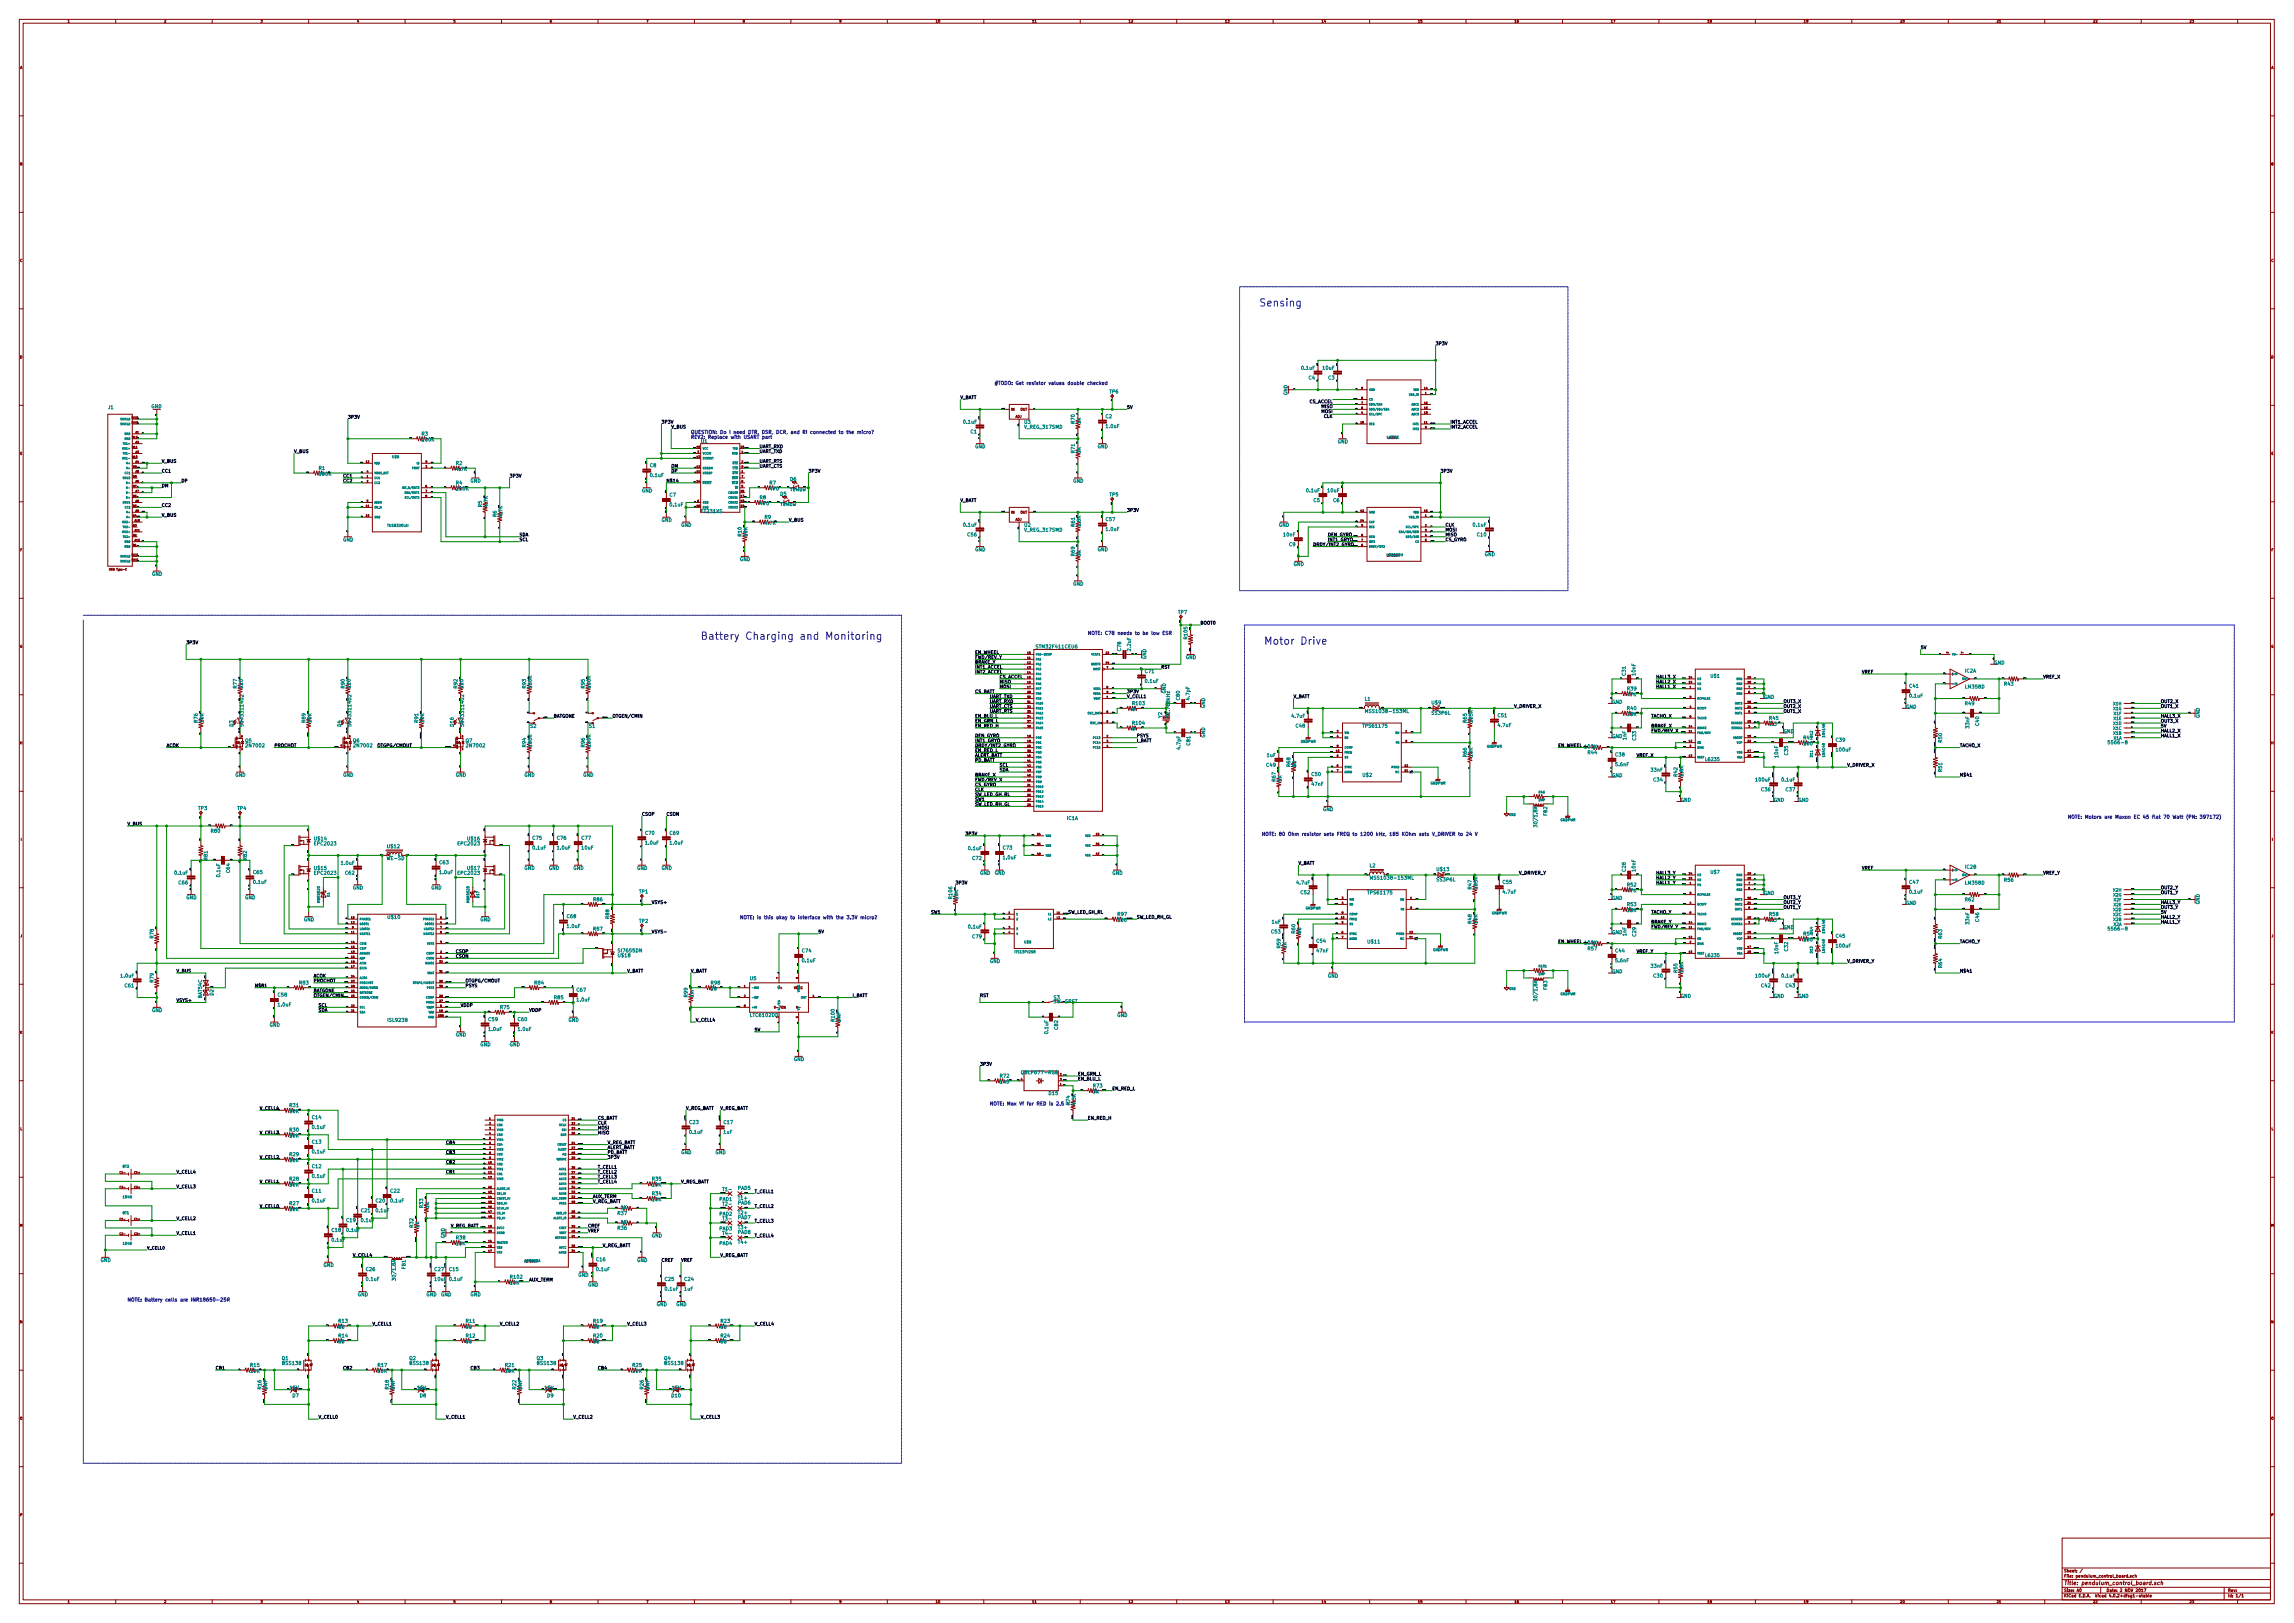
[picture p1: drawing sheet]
<svg xmlns="http://www.w3.org/2000/svg" width="1189mm" height="841mm" viewBox="0 0 1189 841" stroke-linecap="round" stroke-linejoin="round" font-family="sans-serif">
<defs><g id="words">
<g font-size="5.3" fill="#0000c2">
<text x="653" y="159">Sensing</text>
<text x="363" y="331">Battery Charging and Monitoring</text>
<text x="655" y="334">Motor Drive</text>
</g>
<text font-size="2.8" fill="#840000" x="1070" y="821">Title: pendulum_control_board.sch</text>
<g font-size="2.5" fill="#008484">
<text x="675" y="192">0.1uF</text>
<text x="686" y="192">10uF</text>
<text x="678" y="197">C4</text>
<text x="689" y="197">C3</text>
<text x="575" y="204">TP6</text>
<text x="667" y="205" transform="rotate(-90 667 205)">GND</text>
<text x="56" y="212">J1</text>
<text x="78" y="212">GND</text>
<text x="500" y="220">0.1uF</text>
<text x="531" y="220">U3</text>
<text x="557" y="219" transform="rotate(-90 557 219)">R70</text>
<text x="560" y="220" transform="rotate(-90 560 220)">1K</text>
<text x="573" y="217">C2</text>
<text x="573" y="222">1.0uF</text>
<text x="219" y="226">R3</text>
<text x="503" y="225">C1</text>
<text x="531" y="222">V_REG_317SMD</text>
<text x="363" y="229">U1</text>
<text x="505" y="232">GND</text>
<text x="569" y="232">GND</text>
<text x="693" y="230">GND</text>
<text x="557" y="235" transform="rotate(-90 557 235)">R71</text>
<text x="560" y="235" transform="rotate(-90 560 235)">3K</text>
<text x="165" y="243">R1</text>
<text x="236" y="241">R2</text>
<text x="237" y="244">4.7K</text>
<text x="337" y="242">C8</text>
<text x="166" y="247">900K</text>
<text x="236" y="251">R4</text>
<text x="244" y="250">GND</text>
<text x="337" y="247">0.1uF</text>
<text x="399" y="251">R7</text>
<text x="410" y="249">D6</text>
<text x="556" y="250">GND</text>
<text x="237" y="254">200K</text>
<text x="333" y="255">GND</text>
<text x="347" y="257">C7</text>
<text x="399" y="254">470</text>
<text x="405" y="257">D5</text>
<text x="410" y="255">Yellow</text>
<text x="575" y="257">TP5</text>
<text x="677" y="255">0.1uF</text>
<text x="688" y="255">10uF</text>
<text x="250" y="263" transform="rotate(-90 250 263)">R5</text>
<text x="253" y="263" transform="rotate(-90 253 263)">4.7K</text>
<text x="347" y="262">0.1uF</text>
<text x="394" y="259">R8</text>
<text x="394" y="262">470</text>
<text x="405" y="262">Yellow</text>
<text x="681" y="260">C5</text>
<text x="691" y="260">C6</text>
<text x="257" y="268" transform="rotate(-90 257 268)">R6</text>
<text x="260" y="268" transform="rotate(-90 260 268)">4.7K</text>
<text x="364" y="266">FT231XS</text>
<text x="396" y="269">R9</text>
<text x="343" y="270">GND</text>
<text x="353" y="273">GND</text>
<text x="397" y="272">4.7K</text>
<text x="500" y="273">0.1uF</text>
<text x="531" y="273">U2</text>
<text x="531" y="275">V_REG_317SMD</text>
<text x="557" y="273" transform="rotate(-90 557 273)">R61</text>
<text x="560" y="273" transform="rotate(-90 560 273)">1.8K</text>
<text x="573" y="270">C57</text>
<text x="573" y="275">1.0uF</text>
<text x="663" y="273">GND</text>
<text x="764" y="273">0.1uF</text>
<text x="178" y="281">GND</text>
<text x="384" y="278" transform="rotate(-90 384 278)">R10</text>
<text x="387" y="278" transform="rotate(-90 387 278)">10K</text>
<text x="502" y="278">C56</text>
<text x="665" y="278">10nF</text>
<text x="766" y="278">C10</text>
<text x="505" y="286">GND</text>
<text x="557" y="288" transform="rotate(-90 557 288)">R69</text>
<text x="569" y="286">GND</text>
<text x="668" y="283">C9</text>
<text x="383" y="291">GND</text>
<text x="560" y="288" transform="rotate(-90 560 288)">3K</text>
<text x="671" y="293">GND</text>
<text x="770" y="288">GND</text>
<text x="79" y="298">GND</text>
<text x="556" y="303">GND</text>
<text x="611" y="318">TP7</text>
<text x="538" y="336">STM32F411CEU6</text>
<text x="616" y="331" transform="rotate(-90 616 331)">R105</text>
<text x="581" y="337" transform="rotate(-90 581 337)">C78</text>
<text x="586" y="337" transform="rotate(-90 586 337)">2.2uF</text>
<text x="594" y="342" transform="rotate(-90 594 342)">GND</text>
<text x="615" y="342">GND</text>
<text x="1034" y="344">GND</text>
<text x="594" y="349">C71</text>
<text x="594" y="354">0.1uF</text>
<text x="843" y="350" transform="rotate(-90 843 350)">C31</text>
<text x="848" y="350" transform="rotate(-90 848 350)">10nF</text>
<text x="1019" y="348">IC2A</text>
<text x="123" y="357" transform="rotate(-90 123 357)">R77</text>
<text x="126" y="356" transform="rotate(-90 126 356)">220</text>
<text x="179" y="357" transform="rotate(-90 179 357)">R90</text>
<text x="182" y="356" transform="rotate(-90 182 356)">220</text>
<text x="237" y="357" transform="rotate(-90 237 357)">R92</text>
<text x="240" y="356" transform="rotate(-90 240 356)">220</text>
<text x="273" y="357" transform="rotate(-90 273 357)">R93</text>
<text x="276" y="356" transform="rotate(-90 276 356)">100K</text>
<text x="303" y="357" transform="rotate(-90 303 357)">R95</text>
<text x="306" y="356" transform="rotate(-90 306 356)">100K</text>
<text x="604" y="359" transform="rotate(-90 604 359)">GND</text>
<text x="844" y="358">R39</text>
<text x="990" y="356">C41</text>
<text x="1019" y="357">LM358D</text>
<text x="1039" y="355">R43</text>
<text x="587" y="365">R103</text>
<text x="612" y="363" transform="rotate(-90 612 363)">C80</text>
<text x="617" y="363" transform="rotate(-90 617 363)">4.7pF</text>
<text x="708" y="363">L1</text>
<text x="742" y="365">U$9</text>
<text x="836" y="365">GND</text>
<text x="844" y="361">47K</text>
<text x="914" y="362">GND</text>
<text x="990" y="361">0.1uF</text>
<text x="1019" y="365">R49</text>
<text x="587" y="368">0</text>
<text x="625" y="367" transform="rotate(-90 625 367)">GND</text>
<text x="670" y="372">4.7uF</text>
<text x="709" y="369">MSS1038-153ML</text>
<text x="742" y="370">SS3P6L</text>
<text x="777" y="372">C51</text>
<text x="844" y="368">R40</text>
<text x="844" y="371">33K</text>
<text x="988" y="367">GND</text>
<text x="102" y="374" transform="rotate(-90 102 374)">R76</text>
<text x="106" y="374" transform="rotate(-90 106 374)">10K</text>
<text x="121" y="377" transform="rotate(-90 121 377)">D3</text>
<text x="158" y="374" transform="rotate(-90 158 374)">R89</text>
<text x="161" y="374" transform="rotate(-90 161 374)">10K</text>
<text x="177" y="377" transform="rotate(-90 177 377)">D4</text>
<text x="217" y="374" transform="rotate(-90 217 374)">R91</text>
<text x="220" y="374" transform="rotate(-90 220 374)">10K</text>
<text x="235" y="376" transform="rotate(-90 235 376)">D16</text>
<text x="275" y="377">S2</text>
<text x="305" y="377">S1</text>
<text x="587" y="376">R104</text>
<text x="602" y="372" transform="rotate(-90 602 372)">Y2</text>
<text x="672" y="377">C48</text>
<text x="707" y="377">TPS61175</text>
<text x="760" y="374" transform="rotate(-90 760 374)">R65</text>
<text x="763" y="374" transform="rotate(-90 763 374)">185K</text>
<text x="777" y="377">4.7uF</text>
<text x="917" y="373">R45</text>
<text x="917" y="376">0.3</text>
<text x="1021" y="377" transform="rotate(-90 1021 377)">33nF</text>
<text x="1026" y="376" transform="rotate(-90 1026 376)">C40</text>
<text x="1140" y="372" transform="rotate(-90 1140 372)">GND</text>
<text x="587" y="379">0</text>
<text x="625" y="382" transform="rotate(-90 625 382)">GND</text>
<text x="836" y="382">GND</text>
<text x="843" y="383" transform="rotate(-90 843 383)">1nF</text>
<text x="848" y="384" transform="rotate(-90 848 384)">C33</text>
<text x="925" y="380">GND</text>
<text x="935" y="383">R41</text>
<text x="127" y="385">Q5</text>
<text x="128" y="387">2N7002</text>
<text x="183" y="385">Q6</text>
<text x="184" y="387">2N7002</text>
<text x="241" y="385">Q7</text>
<text x="242" y="387">2N7002</text>
<text x="273" y="387" transform="rotate(-90 273 387)">R94</text>
<text x="303" y="387" transform="rotate(-90 303 387)">R96</text>
<text x="612" y="388" transform="rotate(-90 612 388)">4.7pF</text>
<text x="617" y="386" transform="rotate(-90 617 386)">C81</text>
<text x="822" y="388">100K</text>
<text x="935" y="386">100</text>
<text x="952" y="384">C39</text>
<text x="952" y="389">100uF</text>
<text x="1007" y="385" transform="rotate(-90 1007 385)">R50</text>
<text x="1094" y="386">5566-8</text>
<text x="657" y="392">1uF</text>
<text x="760" y="392" transform="rotate(-90 760 392)">R66</text>
<text x="763" y="392" transform="rotate(-90 763 392)">10K</text>
<text x="823" y="391">R44</text>
<text x="838" y="392">C38</text>
<text x="922" y="393" transform="rotate(-90 922 393)">10nF</text>
<text x="927" y="391" transform="rotate(-90 927 391)">C35</text>
<text x="657" y="397">C49</text>
<text x="669" y="397" transform="rotate(-90 669 397)">R68</text>
<text x="672" y="397" transform="rotate(-90 672 397)">80</text>
<text x="838" y="397">5.6nF</text>
<text x="856" y="400">33nF</text>
<text x="1007" y="400" transform="rotate(-90 1007 400)">R51</text>
<text x="122" y="402">GND</text>
<text x="178" y="402">GND</text>
<text x="236" y="402">GND</text>
<text x="272" y="402">GND</text>
<text x="302" y="402">GND</text>
<text x="661" y="405" transform="rotate(-90 661 405)">R67</text>
<text x="664" y="405" transform="rotate(-90 664 405)">1K</text>
<text x="680" y="402">C50</text>
<text x="680" y="407">47nF</text>
<text x="706" y="402">U$2</text>
<text x="836" y="403">GND</text>
<text x="857" y="405">C34</text>
<text x="870" y="402" transform="rotate(-90 870 402)">R42</text>
<text x="873" y="402" transform="rotate(-90 873 402)">1.8K</text>
<text x="910" y="405">100uF</text>
<text x="924" y="405">0.1uF</text>
<text x="913" y="410">C36</text>
<text x="926" y="410">C37</text>
<text x="103" y="420">TP3</text>
<text x="123" y="420">TP4</text>
<text x="871" y="415">GND</text>
<text x="919" y="415">GND</text>
<text x="932" y="415">GND</text>
<text x="553" y="425">IC1A</text>
<text x="686" y="420">GND</text>
<text x="802" y="423" transform="rotate(-90 802 423)">FB2</text>
<text x="109" y="431">R80</text>
<text x="797" y="428" transform="rotate(-90 797 428)">30/1.8A</text>
<text x="163" y="435">U$14</text>
<text x="242" y="435">U$16</text>
<text x="276" y="435">C75</text>
<text x="289" y="435">C76</text>
<text x="302" y="435">C77</text>
<text x="335" y="433">C70</text>
<text x="335" y="438">1.0uF</text>
<text x="347" y="433">C69</text>
<text x="347" y="438">1.0uF</text>
<text x="163" y="438">EPC2023</text>
<text x="201" y="439">U$12</text>
<text x="238" y="438">EPC2023</text>
<text x="276" y="440">0.1uF</text>
<text x="289" y="440">1.0uF</text>
<text x="302" y="440">10uF</text>
<text x="502" y="440">0.1uF</text>
<text x="520" y="440">C73</text>
<text x="108" y="446" transform="rotate(-90 108 446)">R81</text>
<text x="128" y="446" transform="rotate(-90 128 446)">R82</text>
<text x="177" y="448">1.0uF</text>
<text x="201" y="446">WE-SD</text>
<text x="228" y="448">C63</text>
<text x="504" y="446">C72</text>
<text x="520" y="445">1.0uF</text>
<text x="710" y="449">L2</text>
<text x="91" y="453">0.1uF</text>
<text x="114" y="454" transform="rotate(-90 114 454)">0.1uF</text>
<text x="119" y="452" transform="rotate(-90 119 452)">C64</text>
<text x="131" y="453">C65</text>
<text x="163" y="451">U$15</text>
<text x="163" y="453">EPC2023</text>
<text x="179" y="453">C62</text>
<text x="228" y="453">1.0uF</text>
<text x="238" y="453">EPC2023</text>
<text x="242" y="451">U$17</text>
<text x="272" y="451">GND</text>
<text x="284" y="451">GND</text>
<text x="297" y="451">GND</text>
<text x="330" y="451">GND</text>
<text x="343" y="451">GND</text>
<text x="508" y="453">GND</text>
<text x="516" y="453">GND</text>
<text x="577" y="453">GND</text>
<text x="712" y="456">MSS1038-153ML</text>
<text x="745" y="451">U$13</text>
<text x="843" y="452" transform="rotate(-90 843 452)">C28</text>
<text x="848" y="452" transform="rotate(-90 848 452)">10nF</text>
<text x="1019" y="450">IC2B</text>
<text x="93" y="458">C66</text>
<text x="131" y="458">0.1uF</text>
<text x="183" y="461">GND</text>
<text x="223" y="461">GND</text>
<text x="672" y="458">4.7uF</text>
<text x="745" y="457">SS3P6L</text>
<text x="763" y="461" transform="rotate(-90 763 461)">R47</text>
<text x="766" y="461" transform="rotate(-90 766 461)">185K</text>
<text x="779" y="458">C55</text>
<text x="844" y="459">R52</text>
<text x="990" y="458">C47</text>
<text x="1019" y="458">LM358D</text>
<text x="1039" y="457">R56</text>
<text x="96" y="466">GND</text>
<text x="127" y="466">GND</text>
<text x="308" y="467">R86</text>
<text x="331" y="463">TP1</text>
<text x="494" y="466" transform="rotate(-90 494 466)">R106</text>
<text x="497" y="466" transform="rotate(-90 497 466)">10K</text>
<text x="674" y="463">C52</text>
<text x="709" y="463">TPS61175</text>
<text x="779" y="463">4.7uF</text>
<text x="836" y="466">GND</text>
<text x="844" y="462">47K</text>
<text x="914" y="464">GND</text>
<text x="990" y="463">0.1uF</text>
<text x="1019" y="467">R62</text>
<text x="844" y="470">R53</text>
<text x="844" y="473">33K</text>
<text x="988" y="469">GND</text>
<text x="1140" y="469" transform="rotate(-90 1140 469)">GND</text>
<text x="157" y="477">GND</text>
<text x="201" y="476">U$10</text>
<text x="249" y="477">GND</text>
<text x="294" y="476">C68</text>
<text x="316" y="476" transform="rotate(-90 316 476)">R88</text>
<text x="331" y="478">TP2</text>
<text x="579" y="475">R97</text>
<text x="580" y="478">330</text>
<text x="659" y="479">1uF</text>
<text x="763" y="478" transform="rotate(-90 763 478)">R48</text>
<text x="766" y="478" transform="rotate(-90 766 478)">10K</text>
<text x="917" y="475">R58</text>
<text x="917" y="478">0.3</text>
<text x="1021" y="479" transform="rotate(-90 1021 479)">33nF</text>
<text x="1026" y="478" transform="rotate(-90 1026 478)">C46</text>
<text x="294" y="481">1.0uF</text>
<text x="308" y="482">R87</text>
<text x="502" y="481">0.1uF</text>
<text x="659" y="484">C53</text>
<text x="671" y="484" transform="rotate(-90 671 484)">R60</text>
<text x="674" y="484" transform="rotate(-90 674 484)">80</text>
<text x="836" y="484">GND</text>
<text x="843" y="485" transform="rotate(-90 843 485)">1nF</text>
<text x="848" y="485" transform="rotate(-90 848 485)">C29</text>
<text x="925" y="481">GND</text>
<text x="935" y="485">R54</text>
<text x="952" y="486">C45</text>
<text x="1094" y="482">5566-8</text>
<text x="80" y="486" transform="rotate(-90 80 486)">R78</text>
<text x="504" y="486">C79</text>
<text x="664" y="491" transform="rotate(-90 664 491)">R59</text>
<text x="667" y="491" transform="rotate(-90 667 491)">1K</text>
<text x="683" y="488">C54</text>
<text x="709" y="489">U$11</text>
<text x="822" y="489">100K</text>
<text x="935" y="488">100</text>
<text x="952" y="491">100uF</text>
<text x="1007" y="486" transform="rotate(-90 1007 486)">R63</text>
<text x="321" y="496">U$18</text>
<text x="321" y="493">SI7655DN</text>
<text x="416" y="494">C74</text>
<text x="683" y="494">47nF</text>
<text x="823" y="492">R57</text>
<text x="838" y="494">C44</text>
<text x="922" y="494" transform="rotate(-90 922 494)">10nF</text>
<text x="927" y="493" transform="rotate(-90 927 493)">C32</text>
<text x="416" y="499">0.1uF</text>
<text x="513" y="499">GND</text>
<text x="838" y="499">5.6nF</text>
<text x="856" y="501">33nF</text>
<text x="870" y="504" transform="rotate(-90 870 504)">R55</text>
<text x="873" y="504" transform="rotate(-90 873 504)">1.8K</text>
<text x="1007" y="501" transform="rotate(-90 1007 501)">R64</text>
<text x="63" y="507">1.0uF</text>
<text x="80" y="509" transform="rotate(-90 80 509)">R79</text>
<text x="389" y="508">U5</text>
<text x="688" y="507">GND</text>
<text x="836" y="504">GND</text>
<text x="857" y="507">C30</text>
<text x="910" y="507">100uF</text>
<text x="924" y="507">0.1uF</text>
<text x="65" y="512">C61</text>
<text x="111" y="516" transform="rotate(-90 111 516)">D2</text>
<text x="155" y="510">R83</text>
<text x="277" y="510">R84</text>
<text x="299" y="514">C67</text>
<text x="369" y="510">R98</text>
<text x="369" y="513">20</text>
<text x="802" y="513" transform="rotate(-90 802 513)">FB3</text>
<text x="913" y="512">C42</text>
<text x="926" y="512">C43</text>
<text x="105" y="517" transform="rotate(-90 105 517)">BAT54C</text>
<text x="144" y="516">C58</text>
<text x="144" y="521">1.0uF</text>
<text x="287" y="518">R85</text>
<text x="299" y="519">1.0uF</text>
<text x="356" y="517" transform="rotate(-90 356 517)">R99</text>
<text x="360" y="517" transform="rotate(-90 360 517)">1m</text>
<text x="546" y="518">S3</text>
<text x="797" y="518" transform="rotate(-90 797 518)">30/1.8A</text>
<text x="871" y="517">GND</text>
<text x="919" y="517">GND</text>
<text x="932" y="517">GND</text>
<text x="79" y="524">GND</text>
<text x="259" y="523">R75</text>
<text x="389" y="527">LTC6102DD</text>
<text x="579" y="527">GND</text>
<text x="140" y="532">GND</text>
<text x="201" y="529">ISL9238</text>
<text x="253" y="529">C59</text>
<text x="269" y="529">C60</text>
<text x="295" y="529">GND</text>
<text x="433" y="529" transform="rotate(-90 433 529)">R100</text>
<text x="436" y="530" transform="rotate(-90 436 530)">DNP</text>
<text x="548" y="533" transform="rotate(-90 548 533)">C82</text>
<text x="236" y="537">GND</text>
<text x="253" y="534">1.0uF</text>
<text x="269" y="534">1.0uF</text>
<text x="543" y="536" transform="rotate(-90 543 536)">0.1uF</text>
<text x="249" y="542">GND</text>
<text x="264" y="542">GND</text>
<text x="411" y="550">GND</text>
<text x="530" y="557">QBLP677-RGB</text>
<text x="518" y="558">R72</text>
<text x="519" y="561">140</text>
<text x="567" y="564">R73</text>
<text x="544" y="567">D15</text>
<text x="567" y="567">3K</text>
<text x="150" y="574">R31</text>
<text x="555" y="572" transform="rotate(-90 555 572)">R74</text>
<text x="150" y="577">10K</text>
<text x="162" y="580">C14</text>
<text x="150" y="586">R30</text>
<text x="162" y="585">0.1uF</text>
<text x="357" y="582">C23</text>
<text x="358" y="588">0.1uF</text>
<text x="375" y="588">1uF</text>
<text x="375" y="582">C17</text>
<text x="150" y="589">10K</text>
<text x="162" y="593">C13</text>
<text x="150" y="599">R29</text>
<text x="162" y="598">0.1uF</text>
<text x="353" y="598">GND</text>
<text x="371" y="598">GND</text>
<text x="150" y="602">10K</text>
<text x="162" y="605">C12</text>
<text x="150" y="612">R28</text>
<text x="162" y="610">0.1uF</text>
<text x="338" y="612">R35</text>
<text x="150" y="615">10K</text>
<text x="162" y="618">C11</text>
<text x="203" y="618">C22</text>
<text x="338" y="615">10K</text>
<text x="375" y="617">T1-</text>
<text x="382" y="617">PAD5</text>
<text x="162" y="623">0.1uF</text>
<text x="195" y="623">C20</text>
<text x="203" y="623">0.1uF</text>
<text x="338" y="619">R34</text>
<text x="338" y="622">10K</text>
<text x="373" y="622">PAD1</text>
<text x="383" y="622">T1+</text>
<text x="150" y="624">R27</text>
<text x="150" y="628">10K</text>
<text x="187" y="628">C21</text>
<text x="195" y="628">0.1uF</text>
<text x="219" y="626" transform="rotate(-90 219 626)">R33</text>
<text x="222" y="626" transform="rotate(-90 222 626)">1K</text>
<text x="320" y="630">R37</text>
<text x="322" y="627">1K</text>
<text x="373" y="630">PAD2</text>
<text x="375" y="625">T2-</text>
<text x="382" y="624">PAD6</text>
<text x="383" y="629">T2+</text>
<text x="180" y="633">C19</text>
<text x="214" y="636" transform="rotate(-90 214 636)">R32</text>
<text x="322" y="634">1K</text>
<text x="375" y="632">T3-</text>
<text x="382" y="632">PAD7</text>
<text x="172" y="638">C18</text>
<text x="217" y="636" transform="rotate(-90 217 636)">1K</text>
<text x="231" y="642" transform="rotate(-90 231 642)">GND</text>
<text x="320" y="637">R36</text>
<text x="338" y="641">GND</text>
<text x="373" y="638">PAD3</text>
<text x="375" y="640">T4-</text>
<text x="382" y="639">PAD8</text>
<text x="383" y="637">T3+</text>
<text x="237" y="642">R38</text>
<text x="237" y="645">10K</text>
<text x="373" y="645">PAD4</text>
<text x="383" y="645">T4+</text>
<text x="52" y="654">GND</text>
<text x="309" y="654">C16</text>
<text x="330" y="654">GND</text>
<text x="168" y="656">GND</text>
<text x="190" y="659">C26</text>
<text x="210" y="658" transform="rotate(-90 210 658)">FB1</text>
<text x="225" y="659">C27</text>
<text x="233" y="659">C15</text>
<text x="309" y="659">0.1uF</text>
<text x="190" y="664">0.1uF</text>
<text x="205" y="663" transform="rotate(-90 205 663)">30/1.8A</text>
<text x="225" y="664">10uF</text>
<text x="233" y="664">0.1uF</text>
<text x="264" y="666">10K</text>
<text x="265" y="663">R102</text>
<text x="300" y="662">GND</text>
<text x="345" y="664">C25</text>
<text x="355" y="664">C24</text>
<text x="185" y="672">GND</text>
<text x="221" y="672">GND</text>
<text x="229" y="672">GND</text>
<text x="244" y="672">GND</text>
<text x="305" y="667">GND</text>
<text x="345" y="669">0.1uF</text>
<text x="355" y="669">1uF</text>
<text x="340" y="677">GND</text>
<text x="350" y="677">GND</text>
<text x="176" y="685">R13</text>
<text x="176" y="688">68</text>
<text x="242" y="685">R11</text>
<text x="242" y="688">68</text>
<text x="308" y="685">R19</text>
<text x="308" y="688">68</text>
<text x="374" y="685">R23</text>
<text x="374" y="688">68</text>
<text x="176" y="693">R14</text>
<text x="242" y="693">R12</text>
<text x="308" y="693">R20</text>
<text x="374" y="693">R24</text>
<text x="176" y="696">68</text>
<text x="242" y="696">68</text>
<text x="308" y="696">68</text>
<text x="374" y="696">68</text>
<text x="146" y="705">Q1</text>
<text x="147" y="707">BSS138</text>
<text x="212" y="705">Q2</text>
<text x="213" y="707">BSS138</text>
<text x="278" y="705">Q3</text>
<text x="279" y="707">BSS138</text>
<text x="344" y="705">Q4</text>
<text x="345" y="707">BSS138</text>
<text x="130" y="708">R15</text>
<text x="130" y="711">10K</text>
<text x="196" y="708">R17</text>
<text x="196" y="711">10K</text>
<text x="262" y="708">R21</text>
<text x="262" y="711">10K</text>
<text x="328" y="708">R25</text>
<text x="328" y="711">10K</text>
<text x="135" y="720" transform="rotate(-90 135 720)">R16</text>
<text x="202" y="720" transform="rotate(-90 202 720)">R18</text>
<text x="268" y="720" transform="rotate(-90 268 720)">R22</text>
<text x="334" y="720" transform="rotate(-90 334 720)">R26</text>
<text x="139" y="720" transform="rotate(-90 139 720)">DNP</text>
<text x="150" y="720">15V</text>
<text x="152" y="724">D7</text>
<text x="216" y="720">15V</text>
<text x="218" y="724">D8</text>
<text x="282" y="720">15V</text>
<text x="284" y="724">D9</text>
<text x="348" y="724">D10</text>
<text x="348" y="720">15V</text>
</g>
<g font-size="2.5" fill="#0000c2">
<text x="516" y="199">#TODO: Get resistor values double checked</text>
<text x="358" y="227">REV2: Replace with USART part</text>
<text x="358" y="225">QUESTION: Do I need DTR, DSR, DCR, and RI connected to the micro?</text>
<text x="564" y="329">NOTE: C78 needs to be low ESR</text>
<text x="1072" y="424">NOTE: Motors are Maxon EC 45 flat 70 Watt (PN: 397172)</text>
<text x="654" y="433">NOTE: 80 Ohm resistor sets FREQ to 1200 kHz, 185 KOhm sets V_DRIVER to 24 V</text>
<text x="384" y="476">NOTE: Is this okay to interface with the 3.3V micro?</text>
<text x="513" y="573">NOTE: Max Vf for RED is 2.5 V</text>
<text x="66" y="674">NOTE: Battery cells are INR18650-25R</text>
</g>
<g font-size="2.5">
<text x="219" y="229">200K</text>
<text x="126" y="375" transform="rotate(-90 126 375)">5973311402</text>
<text x="182" y="375" transform="rotate(-90 182 375)">5973311402</text>
<text x="240" y="375" transform="rotate(-90 240 375)">5973311402</text>
<text x="276" y="387" transform="rotate(-90 276 387)">100K</text>
<text x="306" y="387" transform="rotate(-90 306 387)">100K</text>
<text x="558" y="572" transform="rotate(-90 558 572)">4.5K</text>
<text x="205" y="720" transform="rotate(-90 205 720)">DNP</text>
<text x="271" y="720" transform="rotate(-90 271 720)">DNP</text>
<text x="337" y="720" transform="rotate(-90 337 720)">DNP</text>
</g>
<g font-size="2.5" fill="#008400">
<text x="606" y="371" transform="rotate(-90 606 371)">32.768kHz</text>
<text x="547" y="520">SW-SPST</text>
<text x="187" y="633">0.1uF</text>
<text x="180" y="638">0.1uF</text>
<text x="172" y="643">0.1uF</text>
</g>
<g font-size="2.3">
<text x="744" y="179">3P3V</text>
<text x="498" y="207">V_BATT</text>
<text x="678" y="209">CS_ACCEL</text>
<text x="584" y="212">5V</text>
<text x="685" y="211">MISO</text>
<text x="685" y="214">MOSI</text>
<text x="180" y="217">3P3V</text>
<text x="343" y="219">3P3V</text>
<text x="686" y="217">CLK</text>
<text x="752" y="219">INT1_ACCEL</text>
<text x="348" y="222">V_BUS</text>
<text x="752" y="222">INT2_ACCEL</text>
<text x="394" y="232">UART_RXD</text>
<text x="84" y="240">V_BUS</text>
<text x="152" y="235">V_BUS</text>
<text x="394" y="240">UART_RTS</text>
<text x="394" y="235">UART_TXD</text>
<text x="84" y="245">CC1</text>
<text x="348" y="242">DM</text>
<text x="348" y="245">DP</text>
<text x="394" y="242">UART_CTS</text>
<text x="419" y="245">3P3V</text>
<text x="747" y="245">3P3V</text>
<text x="94" y="250">DP</text>
<text x="178" y="247">CC1</text>
<text x="178" y="250">CC2</text>
<text x="264" y="247">3P3V</text>
<text x="345" y="250">N$14</text>
<text x="84" y="253">DM</text>
<text x="84" y="263">CC2</text>
<text x="498" y="260">V_BATT</text>
<text x="84" y="268">V_BUS</text>
<text x="584" y="265">3P3V</text>
<text x="409" y="270">V_BUS</text>
<text x="749" y="273">CLK</text>
<text x="749" y="275">MOSI</text>
<text x="269" y="280">SCL</text>
<text x="269" y="278">SDA</text>
<text x="688" y="278">DEN_GYRO</text>
<text x="688" y="280">INT1_GRYO</text>
<text x="749" y="280">CS_GYRO</text>
<text x="749" y="278">MISO</text>
<text x="681" y="283">DRDY/INT2_GYRO</text>
<text x="622" y="324">BOOT0</text>
<text x="97" y="334">3P3V</text>
<text x="505" y="339">EN_WHEEL</text>
<text x="505" y="341">FWD/REV_Y</text>
<text x="996" y="336">5V</text>
<text x="505" y="344">BRAKE_Y</text>
<text x="505" y="346">INT1_ACCEL</text>
<text x="602" y="346">RST</text>
<text x="505" y="349">INT2_ACCEL</text>
<text x="518" y="352">CS_ACCEL</text>
<text x="859" y="352">HALL3_X</text>
<text x="965" y="349">VREF</text>
<text x="1059" y="352">VREF_X</text>
<text x="505" y="359">CS_BATT</text>
<text x="518" y="354">MISO</text>
<text x="518" y="357">MOSI</text>
<text x="584" y="359">3P3V</text>
<text x="859" y="357">HALL1_X</text>
<text x="859" y="354">HALL2_X</text>
<text x="513" y="364">UART_RXD</text>
<text x="513" y="362">UART_TXD</text>
<text x="584" y="362">V_CELL1</text>
<text x="671" y="362">V_BATT</text>
<text x="925" y="364">OUT3_X</text>
<text x="1120" y="364">OUT2_X</text>
<text x="287" y="372">BATGONE</text>
<text x="317" y="372">OTGEN/CMIN</text>
<text x="505" y="372">EN_BLU_L</text>
<text x="513" y="367">UART_CTS</text>
<text x="513" y="369">UART_RTS</text>
<text x="785" y="367">V_DRIVER_X</text>
<text x="856" y="372">TACHO_X</text>
<text x="925" y="369">OUT1_X</text>
<text x="925" y="367">OUT2_X</text>
<text x="1120" y="372">HALL3_X</text>
<text x="1120" y="367">OUT1_X</text>
<text x="505" y="374">EN_GRN_L</text>
<text x="505" y="377">EN_RED_H</text>
<text x="856" y="377">BRAKE_X</text>
<text x="1120" y="377">5V</text>
<text x="1120" y="374">OUT3_X</text>
<text x="505" y="382">DEN_GYRO</text>
<text x="589" y="382">PSYS</text>
<text x="856" y="380">FWD/REV_X</text>
<text x="1120" y="382">HALL1_X</text>
<text x="1120" y="380">HALL2_X</text>
<text x="86" y="387">ACOK</text>
<text x="142" y="387">PROCHOT</text>
<text x="196" y="387">OTGPG/CMOUT</text>
<text x="505" y="387">DRDY/INT2_GYRO</text>
<text x="505" y="390">EN_RED_L</text>
<text x="505" y="385">INT1_GRYO</text>
<text x="589" y="385">I_BATT</text>
<text x="808" y="387">EN_WHEEL</text>
<text x="1016" y="387">TACHO_X</text>
<text x="505" y="392">ALERT_BATT</text>
<text x="505" y="395">PD_BATT</text>
<text x="848" y="392">VREF_X</text>
<text x="518" y="397">SCL</text>
<text x="518" y="400">SDA</text>
<text x="958" y="397">V_DRIVER_X</text>
<text x="505" y="402">BRAKE_X</text>
<text x="505" y="407">CS_GYRO</text>
<text x="505" y="405">FWD/REV_X</text>
<text x="1016" y="402">N$41</text>
<text x="505" y="410">CLK</text>
<text x="505" y="413">SW_LED_GH_RL</text>
<text x="505" y="415">SW1</text>
<text x="505" y="418">SW_LED_RH_GL</text>
<text x="333" y="423">CSOP</text>
<text x="345" y="423">CSON</text>
<text x="66" y="428">V_BUS</text>
<text x="500" y="433">3P3V</text>
<text x="673" y="448">V_BATT</text>
<text x="787" y="453">V_DRIVER_Y</text>
<text x="859" y="456">HALL2_Y</text>
<text x="859" y="453">HALL3_Y</text>
<text x="965" y="451">VREF</text>
<text x="1059" y="453">VREF_Y</text>
<text x="495" y="458">3P3V</text>
<text x="859" y="458">HALL1_Y</text>
<text x="1120" y="461">OUT2_Y</text>
<text x="925" y="466">OUT3_Y</text>
<text x="1120" y="463">OUT1_Y</text>
<text x="338" y="468">VSYS+</text>
<text x="483" y="473">SW1</text>
<text x="554" y="473">SW_LED_GH_RL</text>
<text x="856" y="473">TACHO_Y</text>
<text x="925" y="471">OUT1_Y</text>
<text x="925" y="468">OUT2_Y</text>
<text x="1120" y="473">5V</text>
<text x="1120" y="468">HALL3_Y</text>
<text x="1120" y="471">OUT3_Y</text>
<text x="589" y="476">SW_LED_RH_GL</text>
<text x="856" y="479">BRAKE_Y</text>
<text x="1120" y="479">HALL1_Y</text>
<text x="1120" y="476">HALL2_Y</text>
<text x="338" y="484">VSYS-</text>
<text x="424" y="484">5V</text>
<text x="856" y="481">FWD/REV_Y</text>
<text x="808" y="489">EN_WHEEL</text>
<text x="1016" y="489">TACHO_Y</text>
<text x="236" y="496">CSON</text>
<text x="236" y="494">CSOP</text>
<text x="848" y="494">VREF_Y</text>
<text x="91" y="504">V_BUS</text>
<text x="325" y="504">V_BATT</text>
<text x="358" y="504">V_BATT</text>
<text x="958" y="499">V_DRIVER_Y</text>
<text x="1016" y="504">N$41</text>
<text x="163" y="507">ACOK</text>
<text x="163" y="509">PROCHOT</text>
<text x="241" y="509">OTGPG/CMOUT</text>
<text x="132" y="512">N$81</text>
<text x="163" y="514">BATGONE</text>
<text x="241" y="512">PSYS</text>
<text x="91" y="519">VSYS+</text>
<text x="163" y="517">OTGEN/CMIN</text>
<text x="165" y="522">SCL</text>
<text x="239" y="522">VDDP</text>
<text x="442" y="517">I_BATT</text>
<text x="508" y="517">RST</text>
<text x="165" y="524">SDA</text>
<text x="274" y="524">VDDP</text>
<text x="361" y="529">V_CELL4</text>
<text x="391" y="534">5V</text>
<text x="508" y="552">3P3V</text>
<text x="559" y="557">EN_GRN_L</text>
<text x="559" y="560">EN_BLU_L</text>
<text x="577" y="565">EN_RED_L</text>
<text x="135" y="575">V_CELL4</text>
<text x="356" y="575">V_REG_BATT</text>
<text x="373" y="575">V_REG_BATT</text>
<text x="310" y="580">CS_BATT</text>
<text x="564" y="580">EN_RED_H</text>
<text x="135" y="588">V_CELL3</text>
<text x="310" y="583">CLK</text>
<text x="310" y="588">MISO</text>
<text x="310" y="585">MOSI</text>
<text x="231" y="593">CB4</text>
<text x="315" y="593">V_REG_BATT</text>
<text x="231" y="598">CB3</text>
<text x="315" y="595">ALERT_BATT</text>
<text x="315" y="598">PD_BATT</text>
<text x="135" y="600">V_CELL2</text>
<text x="231" y="603">CB2</text>
<text x="310" y="606">T_CELL1</text>
<text x="315" y="600">3P3V</text>
<text x="91" y="608">V_CELL4</text>
<text x="231" y="608">CB1</text>
<text x="310" y="608">T_CELL2</text>
<text x="310" y="611">T_CELL3</text>
<text x="91" y="616">V_CELL3</text>
<text x="135" y="613">V_CELL1</text>
<text x="310" y="613">T_CELL4</text>
<text x="353" y="613">V_REG_BATT</text>
<text x="307" y="621">AUX_TERM</text>
<text x="307" y="623">V_REG_BATT</text>
<text x="391" y="618">T_CELL1</text>
<text x="135" y="626">V_CELL0</text>
<text x="391" y="626">T_CELL2</text>
<text x="91" y="632">V_CELL2</text>
<text x="391" y="634">T_CELL3</text>
<text x="91" y="640">V_CELL1</text>
<text x="234" y="636">V_REG_BATT</text>
<text x="305" y="636">CREF</text>
<text x="305" y="639">VREF</text>
<text x="391" y="641">T_CELL4</text>
<text x="312" y="646">V_REG_BATT</text>
<text x="343" y="654">CREF</text>
<text x="353" y="654">VREF</text>
<text x="373" y="651">V_REG_BATT</text>
<text x="274" y="664">AUX_TERM</text>
<text x="193" y="687">V_CELL1</text>
<text x="259" y="687">V_CELL2</text>
<text x="325" y="687">V_CELL3</text>
<text x="391" y="687">V_CELL4</text>
<text x="112" y="710">CB1</text>
<text x="178" y="710">CB2</text>
<text x="244" y="710">CB3</text>
<text x="310" y="710">CB4</text>
<text x="165" y="735">V_CELL0</text>
<text x="231" y="735">V_CELL1</text>
<text x="297" y="735">V_CELL2</text>
<text x="363" y="735">V_CELL3</text>
</g>
<g font-size="2.3" fill="#008484">
<text x="887" y="351">U$1</text>
<text x="884" y="394">L6235</text>
<text x="887" y="453">U$7</text>
<text x="884" y="496">L6235</text>
</g>
<text font-size="2.3" fill="#008400" x="183" y="651">V_CELL4</text>
<g font-size="2.1" fill="#008484">
<text x="1096" y="365">X1H</text>
<text x="1096" y="368">X1G</text>
<text x="1096" y="371">X1F</text>
<text x="1096" y="376">X1D</text>
<text x="1096" y="373">X1E</text>
<text x="1096" y="381">X1B</text>
<text x="1096" y="378">X1C</text>
<text x="1096" y="383">X1A</text>
<text x="1096" y="462">X2H</text>
<text x="1096" y="465">X2G</text>
<text x="1096" y="467">X2F</text>
<text x="1096" y="472">X2D</text>
<text x="1096" y="470">X2E</text>
<text x="1096" y="477">X2B</text>
<text x="1096" y="475">X2C</text>
<text x="1096" y="480">X2A</text>
</g>
<text font-size="2.1" x="76" y="647">V_CELL0</text>
<g font-size="2.1" fill="#840000">
<text x="1070" y="815">Sheet: /</text>
<text x="1070" y="817">File: pendulum_control_board.sch</text>
<text x="1070" y="828">KiCad E.D.A. kicad 4.0.2+dfsg1-stable</text>
<text x="1070" y="825">Size: A0</text>
<text x="1092" y="825">Date: 2 NOV 2017</text>
<text x="1155" y="825">Rev:</text>
<text x="1155" y="828">Id: 1/1</text>
</g>
<g font-size="1.8" fill="#840000">
<text x="35" y="12">1</text>
<text x="85" y="12">2</text>
<text x="135" y="12">3</text>
<text x="185" y="12">4</text>
<text x="235" y="12">5</text>
<text x="285" y="12">6</text>
<text x="335" y="12">7</text>
<text x="385" y="12">8</text>
<text x="435" y="12">9</text>
<text x="485" y="12">10</text>
<text x="535" y="12">11</text>
<text x="585" y="12">12</text>
<text x="635" y="12">13</text>
<text x="685" y="12">14</text>
<text x="735" y="12">15</text>
<text x="785" y="12">16</text>
<text x="835" y="12">17</text>
<text x="885" y="12">18</text>
<text x="935" y="12">19</text>
<text x="985" y="12">20</text>
<text x="1035" y="12">21</text>
<text x="1085" y="12">22</text>
<text x="1135" y="12">23</text>
<text x="10" y="36">A</text>
<text x="1177" y="36">A</text>
<text x="10" y="86">B</text>
<text x="1177" y="86">B</text>
<text x="10" y="136">C</text>
<text x="1177" y="136">C</text>
<text x="10" y="186">D</text>
<text x="1177" y="186">D</text>
<text x="10" y="236">E</text>
<text x="1177" y="236">E</text>
<text x="10" y="286">F</text>
<text x="1177" y="286">F</text>
<text x="10" y="336">G</text>
<text x="1177" y="336">G</text>
<text x="10" y="386">H</text>
<text x="1177" y="386">H</text>
<text x="11" y="436">I</text>
<text x="1178" y="436">I</text>
<text x="11" y="486">J</text>
<text x="1178" y="486">J</text>
<text x="10" y="536">K</text>
<text x="1177" y="536">K</text>
<text x="10" y="586">L</text>
<text x="1177" y="586">L</text>
<text x="10" y="636">M</text>
<text x="1177" y="636">M</text>
<text x="10" y="686">N</text>
<text x="1177" y="686">N</text>
<text x="10" y="736">O</text>
<text x="1177" y="736">O</text>
<text x="10" y="786">P</text>
<text x="1177" y="786">P</text>
<text x="35" y="831">1</text>
<text x="85" y="831">2</text>
<text x="135" y="831">3</text>
<text x="185" y="831">4</text>
<text x="235" y="831">5</text>
<text x="285" y="831">6</text>
<text x="335" y="831">7</text>
<text x="385" y="831">8</text>
<text x="435" y="831">9</text>
<text x="485" y="831">10</text>
<text x="535" y="831">11</text>
<text x="585" y="831">12</text>
<text x="635" y="831">13</text>
<text x="685" y="831">14</text>
<text x="735" y="831">15</text>
<text x="785" y="831">16</text>
<text x="835" y="831">17</text>
<text x="885" y="831">18</text>
<text x="935" y="831">19</text>
<text x="985" y="831">20</text>
<text x="1035" y="831">21</text>
<text x="1085" y="831">22</text>
<text x="1135" y="831">23</text>
</g>
<g font-size="1.8" fill="#008484">
<text x="719" y="227">LIS3DE</text>
<text x="203" y="237">U$6</text>
<text x="201" y="273">TUSB320LAI</text>
<text x="940" y="382" transform="rotate(-90 940 382)">D12</text>
<text x="946" y="382" transform="rotate(-90 946 382)">1N4148</text>
<text x="674" y="385">GNDPWR</text>
<text x="771" y="387">GNDPWR</text>
<text x="940" y="392" transform="rotate(-90 940 392)">D11</text>
<text x="946" y="392" transform="rotate(-90 946 392)">1N4148</text>
<text x="741" y="406">GNDPWR</text>
<text x="809" y="426">GNDPWR</text>
<text x="166" y="468" transform="rotate(-90 166 468)">MBR0520</text>
<text x="171" y="465" transform="rotate(-90 171 465)">D1</text>
<text x="243" y="468" transform="rotate(-90 243 468)">MBR0520</text>
<text x="248" y="465" transform="rotate(-90 248 465)">D17</text>
<text x="677" y="471">GNDPWR</text>
<text x="773" y="474">GNDPWR</text>
<text x="940" y="484" transform="rotate(-90 940 484)">D14</text>
<text x="946" y="483" transform="rotate(-90 946 483)">1N4148</text>
<text x="531" y="489">U$8</text>
<text x="526" y="494">ITS13FV2SR</text>
<text x="743" y="493">GNDPWR</text>
<text x="940" y="494" transform="rotate(-90 940 494)">D13</text>
<text x="946" y="493" transform="rotate(-90 946 493)">1N4148</text>
<text x="809" y="516">GNDPWR</text>
<text x="64" y="605">BT2</text>
<text x="64" y="621">1048</text>
<text x="64" y="629">BT1</text>
<text x="64" y="645">1048</text>
<text x="272" y="654">AD7280A</text>
</g>
<g font-size="1.7" fill="#840000">
<text x="524" y="213">IN</text>
<text x="529" y="213">OUT</text>
<text x="526" y="216">ADJ</text>
<text x="524" y="266">IN</text>
<text x="526" y="270">ADJ</text>
<text x="529" y="266">OUT</text>
<text x="403" y="512">V+</text>
<text x="411" y="512">VREG</text>
<text x="402" y="523">V-/EN</text>
</g>
<text font-size="1.7" fill="#008484" x="413" y="523">V-</text>
<g font-size="1.6" fill="#008484">
<text x="798" y="411">R46</text>
<text x="798" y="415">DNP</text>
<text x="782" y="423">GND</text>
<text x="798" y="501">R101</text>
<text x="798" y="505">DNP</text>
<text x="782" y="513">GND</text>
</g>
<g font-size="1.4" fill="#840000">
<text x="706" y="202">5</text>
<text x="738" y="202">14</text>
<text x="706" y="209">7</text>
<text x="706" y="207">8</text>
<text x="738" y="209">16</text>
<text x="739" y="204">1</text>
<text x="706" y="214">4</text>
<text x="706" y="212">6</text>
<text x="738" y="214">13</text>
<text x="738" y="212">15</text>
<text x="68" y="219">SHIE</text>
<text x="68" y="217">SHIE</text>
<text x="705" y="219">10</text>
<text x="738" y="219">11</text>
<text x="69" y="227">B12</text>
<text x="70" y="225">A1</text>
<text x="739" y="222">9</text>
<text x="69" y="232">B11</text>
<text x="70" y="230">A2</text>
<text x="361" y="232">15</text>
<text x="384" y="232">20</text>
<text x="69" y="237">B10</text>
<text x="70" y="235">A3</text>
<text x="70" y="240">A4</text>
<text x="190" y="240">12</text>
<text x="221" y="240">9</text>
<text x="361" y="237">13</text>
<text x="362" y="235">3</text>
<text x="384" y="240">2</text>
<text x="384" y="235">4</text>
<text x="69" y="242">B9</text>
<text x="70" y="245">A5</text>
<text x="190" y="245">4</text>
<text x="221" y="242">3</text>
<text x="361" y="245">11</text>
<text x="361" y="242">12</text>
<text x="384" y="245">1</text>
<text x="384" y="242">9</text>
<text x="69" y="247">B8</text>
<text x="70" y="250">A6</text>
<text x="190" y="247">1</text>
<text x="190" y="250">2</text>
<text x="361" y="250">14</text>
<text x="384" y="247">7</text>
<text x="384" y="250">8</text>
<text x="69" y="258">B6</text>
<text x="69" y="253">B7</text>
<text x="70" y="255">A7</text>
<text x="221" y="253">6</text>
<text x="221" y="255">7</text>
<text x="221" y="258">8</text>
<text x="384" y="258">17</text>
<text x="384" y="255">18</text>
<text x="384" y="253">5</text>
<text x="69" y="263">B5</text>
<text x="70" y="260">A8</text>
<text x="190" y="263">11</text>
<text x="190" y="260">5</text>
<text x="361" y="263">16</text>
<text x="362" y="260">6</text>
<text x="384" y="260">10</text>
<text x="384" y="263">19</text>
<text x="69" y="268">B4</text>
<text x="70" y="265">A9</text>
<text x="190" y="268">10</text>
<text x="705" y="265">12</text>
<text x="738" y="265">16</text>
<text x="739" y="268">1</text>
<text x="69" y="273">B3</text>
<text x="70" y="270">A10</text>
<text x="70" y="275">A11</text>
<text x="705" y="270">14</text>
<text x="706" y="273">9</text>
<text x="739" y="273">2</text>
<text x="739" y="275">3</text>
<text x="69" y="278">B2</text>
<text x="70" y="280">A12</text>
<text x="706" y="280">7</text>
<text x="706" y="278">8</text>
<text x="739" y="278">4</text>
<text x="739" y="280">5</text>
<text x="69" y="283">B1</text>
<text x="706" y="283">6</text>
<text x="68" y="291">SHIE</text>
<text x="68" y="288">SHIE</text>
<text x="57" y="296">USB Type-C</text>
<text x="533" y="339">10</text>
<text x="533" y="341">11</text>
<text x="573" y="339">22</text>
<text x="533" y="344">12</text>
<text x="533" y="346">13</text>
<text x="573" y="344">44</text>
<text x="574" y="346">7</text>
<text x="533" y="349">14</text>
<text x="533" y="352">15</text>
<text x="876" y="352">24</text>
<text x="906" y="352">19</text>
<text x="533" y="354">16</text>
<text x="533" y="357">17</text>
<text x="533" y="359">29</text>
<text x="574" y="357">8</text>
<text x="574" y="359">9</text>
<text x="876" y="354">23</text>
<text x="876" y="357">1</text>
<text x="906" y="354">18</text>
<text x="906" y="359">6</text>
<text x="906" y="357">7</text>
<text x="533" y="362">30</text>
<text x="533" y="364">31</text>
<text x="574" y="362">1</text>
<text x="876" y="362">9</text>
<text x="906" y="364">16</text>
<text x="533" y="367">32</text>
<text x="533" y="369">33</text>
<text x="533" y="372">34</text>
<text x="574" y="369">6</text>
<text x="876" y="367">4</text>
<text x="876" y="372">8</text>
<text x="906" y="367">21</text>
<text x="906" y="369">5</text>
<text x="533" y="374">37</text>
<text x="533" y="377">38</text>
<text x="574" y="374">5</text>
<text x="876" y="377">14</text>
<text x="906" y="374">10</text>
<text x="906" y="377">3</text>
<text x="533" y="382">18</text>
<text x="574" y="382">2</text>
<text x="693" y="380">3</text>
<text x="693" y="382">4</text>
<text x="729" y="380">1</text>
<text x="876" y="380">11</text>
<text x="906" y="382">15</text>
<text x="533" y="387">20</text>
<text x="533" y="385">19</text>
<text x="533" y="390">39</text>
<text x="574" y="385">3</text>
<text x="574" y="387">4</text>
<text x="693" y="390">10</text>
<text x="693" y="387">8</text>
<text x="729" y="385">9</text>
<text x="876" y="385">12</text>
<text x="876" y="387">2</text>
<text x="906" y="385">22</text>
<text x="906" y="390">17</text>
<text x="533" y="392">40</text>
<text x="533" y="395">41</text>
<text x="693" y="392">5</text>
<text x="876" y="392">13</text>
<text x="906" y="392">20</text>
<text x="533" y="397">42</text>
<text x="533" y="400">43</text>
<text x="693" y="397">6</text>
<text x="693" y="400">7</text>
<text x="728" y="400">11</text>
<text x="728" y="397">12</text>
<text x="533" y="407">21</text>
<text x="533" y="402">45</text>
<text x="533" y="405">46</text>
<text x="533" y="410">25</text>
<text x="533" y="413">26</text>
<text x="533" y="415">27</text>
<text x="533" y="418">28</text>
<text x="538" y="433">24</text>
<text x="538" y="438">36</text>
<text x="568" y="433">23</text>
<text x="568" y="438">35</text>
<text x="538" y="443">48</text>
<text x="568" y="443">47</text>
<text x="876" y="456">23</text>
<text x="876" y="453">24</text>
<text x="906" y="456">18</text>
<text x="906" y="453">19</text>
<text x="876" y="458">1</text>
<text x="906" y="461">6</text>
<text x="906" y="458">7</text>
<text x="696" y="466">3</text>
<text x="731" y="466">1</text>
<text x="876" y="463">9</text>
<text x="906" y="466">16</text>
<text x="523" y="473">1</text>
<text x="548" y="473">L1</text>
<text x="696" y="468">4</text>
<text x="696" y="473">8</text>
<text x="731" y="471">9</text>
<text x="876" y="468">4</text>
<text x="876" y="473">8</text>
<text x="906" y="468">21</text>
<text x="906" y="471">5</text>
<text x="182" y="476">10</text>
<text x="182" y="479">12</text>
<text x="228" y="479">4</text>
<text x="228" y="476">6</text>
<text x="523" y="476">2</text>
<text x="548" y="476">L2</text>
<text x="695" y="476">10</text>
<text x="696" y="479">5</text>
<text x="876" y="479">14</text>
<text x="906" y="476">10</text>
<text x="906" y="479">3</text>
<text x="182" y="484">11</text>
<text x="182" y="481">9</text>
<text x="228" y="484">5</text>
<text x="228" y="481">7</text>
<text x="523" y="481">3</text>
<text x="523" y="484">4</text>
<text x="696" y="484">6</text>
<text x="731" y="484">12</text>
<text x="876" y="481">11</text>
<text x="906" y="484">15</text>
<text x="182" y="489">14</text>
<text x="182" y="491">15</text>
<text x="228" y="489">3</text>
<text x="696" y="486">7</text>
<text x="731" y="486">11</text>
<text x="876" y="486">12</text>
<text x="876" y="489">2</text>
<text x="906" y="486">22</text>
<text x="906" y="491">17</text>
<text x="182" y="494">13</text>
<text x="182" y="496">16</text>
<text x="228" y="496">1</text>
<text x="228" y="494">2</text>
<text x="876" y="494">13</text>
<text x="906" y="494">20</text>
<text x="182" y="501">17</text>
<text x="182" y="499">19</text>
<text x="228" y="504">31</text>
<text x="228" y="499">32</text>
<text x="182" y="509">23</text>
<text x="182" y="507">24</text>
<text x="228" y="509">26</text>
<text x="404" y="507" transform="rotate(-90 404 507)">7</text>
<text x="414" y="507" transform="rotate(-90 414 507)">6</text>
<text x="182" y="514">25</text>
<text x="182" y="512">29</text>
<text x="228" y="512">30</text>
<text x="386" y="512">1</text>
<text x="182" y="517">20</text>
<text x="182" y="522">22</text>
<text x="228" y="519">27</text>
<text x="228" y="517">28</text>
<text x="228" y="522">8</text>
<text x="386" y="517">2</text>
<text x="386" y="522">8</text>
<text x="421" y="517">4</text>
<text x="182" y="524">21</text>
<text x="227" y="527">GND</text>
<text x="228" y="524">18</text>
<text x="404" y="527" transform="rotate(-90 404 527)">3</text>
<text x="414" y="527" transform="rotate(-90 414 527)">5</text>
<text x="550" y="557">2</text>
<text x="529" y="560">4</text>
<text x="550" y="562">1</text>
<text x="550" y="560">3</text>
<text x="254" y="580">1</text>
<text x="296" y="580">21</text>
<text x="254" y="583">2</text>
<text x="254" y="585">3</text>
<text x="254" y="588">4</text>
<text x="296" y="583">22</text>
<text x="296" y="585">23</text>
<text x="296" y="588">26</text>
<text x="254" y="590">5</text>
<text x="254" y="593">6</text>
<text x="296" y="593">24</text>
<text x="254" y="595">7</text>
<text x="254" y="598">8</text>
<text x="296" y="598">15</text>
<text x="296" y="595">27</text>
<text x="253" y="603">10</text>
<text x="253" y="606">11</text>
<text x="254" y="600">9</text>
<text x="296" y="606">38</text>
<text x="296" y="600">29</text>
<text x="62" y="608">C1-</text>
<text x="70" y="608">C1+</text>
<text x="253" y="608">12</text>
<text x="253" y="611">13</text>
<text x="296" y="611">36</text>
<text x="296" y="608">37</text>
<text x="62" y="616">C2-</text>
<text x="70" y="616">C2+</text>
<text x="253" y="616">42</text>
<text x="296" y="616">34</text>
<text x="296" y="613">35</text>
<text x="253" y="618">43</text>
<text x="253" y="621">44</text>
<text x="253" y="623">45</text>
<text x="296" y="621">32</text>
<text x="296" y="618">33</text>
<text x="296" y="623">18</text>
<text x="253" y="626">46</text>
<text x="253" y="628">47</text>
<text x="296" y="628">25</text>
<text x="62" y="632">C1-</text>
<text x="70" y="632">C1+</text>
<text x="253" y="631">48</text>
<text x="296" y="631">28</text>
<text x="62" y="640">C2-</text>
<text x="70" y="640">C2+</text>
<text x="253" y="639">20</text>
<text x="253" y="636">19</text>
<text x="296" y="639">40</text>
<text x="296" y="641">41</text>
<text x="296" y="636">39</text>
<text x="253" y="644">14</text>
<text x="253" y="646">16</text>
<text x="296" y="646">30</text>
<text x="253" y="649">17</text>
<text x="296" y="649">31</text>
</g>
<g font-size="1.4" fill="#008484">
<text x="710" y="202">GND</text>
<text x="733" y="202">VDD</text>
<text x="710" y="208">CS</text>
<text x="730" y="205">VDD_IO</text>
<text x="710" y="215">SCL/SPC</text>
<text x="710" y="213">SDO/SDI/SDA</text>
<text x="710" y="210">SDO/SA0</text>
<text x="732" y="215">ADC3</text>
<text x="732" y="213">ADC2</text>
<text x="732" y="210">ADC1</text>
<text x="62" y="220">SHIELD</text>
<text x="62" y="218">SHIELD</text>
<text x="710" y="220">RES</text>
<text x="733" y="220">INT1</text>
<text x="64" y="225">GND</text>
<text x="64" y="228">GND</text>
<text x="733" y="223">INT2</text>
<text x="64" y="233">RX1+</text>
<text x="64" y="230">TX1+</text>
<text x="364" y="233">VCC</text>
<text x="380" y="233">TXD</text>
<text x="64" y="238">RX1-</text>
<text x="64" y="235">TX1-</text>
<text x="364" y="235">VCCIO</text>
<text x="364" y="238">3V3OUT</text>
<text x="380" y="235">RXD</text>
<text x="65" y="246">CC1</text>
<text x="66" y="241">V+</text>
<text x="66" y="243">V+</text>
<text x="194" y="246">VBUS_DET</text>
<text x="194" y="241">VDD</text>
<text x="213" y="243">PORT</text>
<text x="216" y="241">ID</text>
<text x="364" y="246">USBDP</text>
<text x="364" y="243">USBDM</text>
<text x="380" y="246">DTR</text>
<text x="380" y="241">RTS</text>
<text x="380" y="243">CTS</text>
<text x="64" y="248">SBU2</text>
<text x="66" y="251">D+</text>
<text x="194" y="248">CC1</text>
<text x="194" y="251">CC2</text>
<text x="364" y="251">RESET</text>
<text x="379" y="251">DCD</text>
<text x="380" y="248">DSR</text>
<text x="209" y="253">INT_N/OUT3</text>
<text x="210" y="256">SDA/OUT1</text>
<text x="378" y="256">CBUS0</text>
<text x="381" y="253">RI</text>
<text x="64" y="261">SBU1</text>
<text x="65" y="263">CC2</text>
<text x="66" y="258">D+</text>
<text x="194" y="261">ADDR</text>
<text x="194" y="263">EN_N</text>
<text x="210" y="258">SCL/OUT2</text>
<text x="364" y="261">GND</text>
<text x="364" y="263">GND</text>
<text x="378" y="261">CBUS2</text>
<text x="378" y="258">CBUS1</text>
<text x="378" y="263">CBUS3</text>
<text x="66" y="269">V+</text>
<text x="66" y="266">V+</text>
<text x="194" y="269">GND</text>
<text x="710" y="266">GND</text>
<text x="730" y="269">VDD_IO</text>
<text x="733" y="266">VDD</text>
<text x="64" y="271">RX2-</text>
<text x="64" y="274">TX2-</text>
<text x="710" y="274">RES</text>
<text x="710" y="271">CAP</text>
<text x="729" y="274">SCL/SPC</text>
<text x="64" y="276">RX2+</text>
<text x="64" y="279">TX2+</text>
<text x="64" y="281">GND</text>
<text x="710" y="281">INT1</text>
<text x="710" y="279">DEN</text>
<text x="726" y="276">SDA/SDI/SDO</text>
<text x="729" y="279">SDO/SA0</text>
<text x="734" y="281">CS</text>
<text x="64" y="284">GND</text>
<text x="710" y="284">DRDY/INT2</text>
<text x="62" y="291">SHIELD</text>
<text x="62" y="289">SHIELD</text>
<text x="719" y="288">L3GD20H</text>
<text x="537" y="340">PA0-WKUP</text>
<text x="566" y="340">VCAP1</text>
<text x="1012" y="340">V+V-</text>
<text x="537" y="342">PA1</text>
<text x="537" y="345">PA2</text>
<text x="537" y="347">PA3</text>
<text x="566" y="345">BOOT0</text>
<text x="567" y="347">NRST</text>
<text x="537" y="350">PA4</text>
<text x="537" y="352">PA5</text>
<text x="880" y="352">H3</text>
<text x="900" y="352">GND</text>
<text x="1012" y="350">+IN</text>
<text x="1017" y="352">OUT</text>
<text x="537" y="355">PA6</text>
<text x="537" y="357">PA7</text>
<text x="537" y="360">PA8</text>
<text x="566" y="360">VDDA</text>
<text x="567" y="357">VSSA</text>
<text x="880" y="357">H1</text>
<text x="880" y="355">H2</text>
<text x="900" y="360">GND</text>
<text x="900" y="357">GND</text>
<text x="900" y="355">GND</text>
<text x="1012" y="355">-IN</text>
<text x="537" y="362">PA9</text>
<text x="537" y="365">PA10</text>
<text x="567" y="362">VBAT</text>
<text x="880" y="362">RCPULSE</text>
<text x="899" y="365">OUT3</text>
<text x="537" y="368">PA11</text>
<text x="537" y="370">PA12</text>
<text x="564" y="370">OSC_OUT</text>
<text x="880" y="368">RCOFF</text>
<text x="899" y="370">OUT1</text>
<text x="899" y="368">OUT2</text>
<text x="537" y="373">PA13</text>
<text x="537" y="375">PA14</text>
<text x="537" y="378">PA15</text>
<text x="565" y="375">OSC_IN</text>
<text x="880" y="373">TACHO</text>
<text x="880" y="378">BRAKE</text>
<text x="897" y="378">SENSEA</text>
<text x="897" y="375">SENSEB</text>
<text x="537" y="383">PB0</text>
<text x="567" y="383">PC13</text>
<text x="697" y="380">VIN</text>
<text x="697" y="383">EN</text>
<text x="723" y="380">SW</text>
<text x="880" y="380">FWD/REV</text>
<text x="898" y="383">VBOOT</text>
<text x="537" y="388">PB2</text>
<text x="537" y="385">PB1</text>
<text x="567" y="385">PC14</text>
<text x="567" y="388">PC15</text>
<text x="697" y="388">COMP</text>
<text x="724" y="385">FB</text>
<text x="880" y="388">DIAG</text>
<text x="880" y="385">EN</text>
<text x="900" y="385">VCP</text>
<text x="537" y="393">PB4</text>
<text x="537" y="396">PB5</text>
<text x="537" y="390">PB3</text>
<text x="697" y="393">SS</text>
<text x="697" y="390">FREQ</text>
<text x="880" y="393">VREF</text>
<text x="900" y="393">VSA</text>
<text x="900" y="390">VSB</text>
<text x="537" y="398">PB6</text>
<text x="537" y="401">PB7</text>
<text x="697" y="398">SYNC</text>
<text x="697" y="401">AGND</text>
<text x="721" y="398">PGND</text>
<text x="723" y="401">NC</text>
<text x="537" y="403">PB8</text>
<text x="537" y="406">PB9</text>
<text x="537" y="408">PB10</text>
<text x="537" y="411">PB12</text>
<text x="537" y="413">PB13</text>
<text x="537" y="416">PB14</text>
<text x="537" y="418">PB15</text>
<text x="542" y="434">VDD</text>
<text x="563" y="434">VSS</text>
<text x="202" y="444">1</text>
<text x="206" y="444">4</text>
<text x="542" y="439">VDD</text>
<text x="542" y="444">VDD</text>
<text x="563" y="439">VSS</text>
<text x="563" y="444">VSS</text>
<text x="880" y="454">H3</text>
<text x="900" y="454">GND</text>
<text x="1012" y="451">+IN</text>
<text x="1017" y="454">OUT</text>
<text x="880" y="459">H1</text>
<text x="880" y="456">H2</text>
<text x="900" y="462">GND</text>
<text x="900" y="459">GND</text>
<text x="900" y="456">GND</text>
<text x="1012" y="456">-IN</text>
<text x="700" y="467">VIN</text>
<text x="726" y="467">SW</text>
<text x="880" y="464">RCPULSE</text>
<text x="899" y="467">OUT3</text>
<text x="700" y="469">EN</text>
<text x="726" y="472">FB</text>
<text x="880" y="469">RCOFF</text>
<text x="899" y="472">OUT1</text>
<text x="899" y="469">OUT2</text>
<text x="186" y="477">PHASE1</text>
<text x="186" y="479">BOOT1</text>
<text x="219" y="477">PHASE2</text>
<text x="220" y="479">BOOT2</text>
<text x="527" y="474">1</text>
<text x="527" y="477">2</text>
<text x="543" y="474">L1</text>
<text x="543" y="477">L2</text>
<text x="700" y="479">SS</text>
<text x="700" y="474">COMP</text>
<text x="700" y="477">FREQ</text>
<text x="880" y="474">TACHO</text>
<text x="880" y="479">BRAKE</text>
<text x="897" y="479">SENSEA</text>
<text x="897" y="477">SENSEB</text>
<text x="186" y="482">LGATE1</text>
<text x="186" y="484">UGATE1</text>
<text x="219" y="484">UGATE2</text>
<text x="219" y="482">LGATE2</text>
<text x="527" y="482">3</text>
<text x="527" y="484">4</text>
<text x="700" y="484">SYNC</text>
<text x="724" y="484">PGND</text>
<text x="880" y="482">FWD/REV</text>
<text x="898" y="484">VBOOT</text>
<text x="186" y="489">CSIN</text>
<text x="221" y="489">VSYS</text>
<text x="700" y="487">AGND</text>
<text x="726" y="487">NC</text>
<text x="880" y="489">DIAG</text>
<text x="880" y="487">EN</text>
<text x="900" y="487">VCP</text>
<text x="186" y="495">ASGATE</text>
<text x="186" y="492">CSIP</text>
<text x="186" y="497">ADP</text>
<text x="221" y="497">CSON</text>
<text x="221" y="495">CSOP</text>
<text x="880" y="495">VREF</text>
<text x="900" y="495">VSA</text>
<text x="900" y="492">VSB</text>
<text x="186" y="502">DCIN</text>
<text x="186" y="500">ACIN</text>
<text x="220" y="500">BGATE</text>
<text x="186" y="510">PROCHOT</text>
<text x="186" y="507">ACOK</text>
<text x="214" y="510">OTGPG/CMOUT</text>
<text x="221" y="505">VBAT</text>
<text x="186" y="515">BATGONE</text>
<text x="186" y="512">AMON/BMON</text>
<text x="221" y="512">PSYS</text>
<text x="390" y="512">-INS</text>
<text x="404" y="512" transform="rotate(-90 404 512)">V+</text>
<text x="415" y="514" transform="rotate(-90 415 514)">VREG</text>
<text x="186" y="517">OTGEN/CMIN</text>
<text x="221" y="517">COMP</text>
<text x="221" y="520">PROG</text>
<text x="390" y="517">-INF</text>
<text x="415" y="517">OUT</text>
<text x="186" y="525">SDA</text>
<text x="186" y="523">SCL</text>
<text x="221" y="523">VDDP</text>
<text x="222" y="528">GND</text>
<text x="222" y="525">VDD</text>
<text x="390" y="523">+IN</text>
<text x="404" y="524" transform="rotate(-90 404 524)">V-/EN</text>
<text x="415" y="524" transform="rotate(-90 415 524)">V-</text>
<text x="258" y="581">VIN6</text>
<text x="292" y="581">CS</text>
<text x="258" y="583">CB6</text>
<text x="258" y="586">VIN5</text>
<text x="290" y="583">SCLK</text>
<text x="291" y="586">SDI</text>
<text x="258" y="589">CB5</text>
<text x="258" y="591">VIN4</text>
<text x="258" y="594">CB4</text>
<text x="289" y="594">CNVST</text>
<text x="291" y="589">SDO</text>
<text x="258" y="596">VIN3</text>
<text x="258" y="599">CB3</text>
<text x="289" y="596">ALERT</text>
<text x="292" y="599">PD</text>
<text x="258" y="601">VIN2</text>
<text x="258" y="604">CB2</text>
<text x="288" y="601">VDRIVE</text>
<text x="258" y="606">VIN1</text>
<text x="258" y="609">CB1</text>
<text x="258" y="611">VIN0</text>
<text x="290" y="611">AUX3</text>
<text x="290" y="609">AUX2</text>
<text x="290" y="606">AUX1</text>
<text x="258" y="616">ALERT_HI</text>
<text x="290" y="616">AUX5</text>
<text x="290" y="614">AUX4</text>
<text x="258" y="619">SDI_HI</text>
<text x="258" y="622">CNVST_HI</text>
<text x="286" y="622">AUX_TERM</text>
<text x="290" y="619">AUX6</text>
<text x="258" y="624">SDO_HI</text>
<text x="258" y="627">SCLK_HI</text>
<text x="258" y="629">CS_HI</text>
<text x="288" y="629">SDO_IO</text>
<text x="290" y="624">VREG</text>
<text x="258" y="632">PD_HI</text>
<text x="287" y="632">ALERT_IO</text>
<text x="258" y="639">DGND</text>
<text x="258" y="637">DVCC</text>
<text x="288" y="642">REFGND</text>
<text x="290" y="637">CREF</text>
<text x="290" y="639">VREF</text>
<text x="258" y="644">MASTER</text>
<text x="258" y="647">VDD</text>
<text x="290" y="647">AVCC</text>
<text x="258" y="650">VSS</text>
<text x="289" y="650">AGND</text>
</g>
<g font-size="1.1" fill="#840000">
<text x="125" y="382">D</text>
<text x="181" y="382">D</text>
<text x="239" y="382">D</text>
<text x="121" y="387">G</text>
<text x="125" y="389">S</text>
<text x="176" y="387">G</text>
<text x="181" y="389">S</text>
<text x="235" y="387">G</text>
<text x="239" y="389">S</text>
</g>
<g font-size="1" fill="#840000">
<text x="606" y="371" transform="rotate(-90 606 371)">2</text>
<text x="606" y="374" transform="rotate(-90 606 374)">1</text>
</g>
<g font-size=".9" fill="#840000">
<text x="1009" y="339">V+</text>
<text x="1017" y="339">V-</text>
</g>
<g font-size=".4">
<text x="683" y="189" transform="rotate(-90 683 189)">3P3V</text>
<text x="693" y="189" transform="rotate(-90 693 189)">3P3V</text>
<text x="683" y="198" transform="rotate(-90 683 198)">GND</text>
<text x="693" y="198" transform="rotate(-90 693 198)">GND</text>
<text x="671" y="202">GND</text>
<text x="703" y="202">GND</text>
<text x="742" y="202">3P3V</text>
<text x="576" y="207" transform="rotate(-90 576 207)">5V</text>
<text x="702" y="207">CS_ACCEL</text>
<text x="703" y="209">MISO</text>
<text x="742" y="204">3P3V</text>
<text x="81" y="215" transform="rotate(-90 81 215)">GND</text>
<text x="519" y="212">V_BATT</text>
<text x="536" y="212">5V</text>
<text x="559" y="215" transform="rotate(-90 559 215)">5V</text>
<text x="571" y="215" transform="rotate(-90 571 215)">5V</text>
<text x="703" y="212">MOSI</text>
<text x="703" y="214">CLK</text>
<text x="71" y="217">GND</text>
<text x="71" y="219">GND</text>
<text x="508" y="217" transform="rotate(-90 508 217)">V_BATT</text>
<text x="528" y="221" transform="rotate(-90 528 221)">N$64</text>
<text x="703" y="219">GND</text>
<text x="742" y="219">INT1_ACCEL</text>
<text x="71" y="227">GND</text>
<text x="74" y="225">GND</text>
<text x="212" y="227">3P3V</text>
<text x="224" y="227">N$11</text>
<text x="508" y="227" transform="rotate(-90 508 227)">GND</text>
<text x="508" y="226" transform="rotate(-90 508 226)">GND</text>
<text x="559" y="226" transform="rotate(-90 559 226)">N$64</text>
<text x="571" y="227" transform="rotate(-90 571 227)">GND</text>
<text x="571" y="223" transform="rotate(-90 571 223)">GND</text>
<text x="696" y="225" transform="rotate(-90 696 225)">GND</text>
<text x="742" y="222">INT2_ACCEL</text>
<text x="360" y="232">V_BUS</text>
<text x="386" y="232">UART_RXD</text>
<text x="559" y="230" transform="rotate(-90 559 230)">N$64</text>
<text x="74" y="240">V_BUS</text>
<text x="187" y="240">3P3V</text>
<text x="224" y="240">N$11</text>
<text x="360" y="237">3P3V</text>
<text x="360" y="235">3P3V</text>
<text x="386" y="240">UART_RTS</text>
<text x="386" y="235">UART_TXD</text>
<text x="71" y="242">V_BUS</text>
<text x="74" y="245">CC1</text>
<text x="159" y="245">V_BUS</text>
<text x="170" y="245">N$6</text>
<text x="187" y="245">N$6</text>
<text x="224" y="242">N$1</text>
<text x="230" y="242">N$1</text>
<text x="241" y="242">GND</text>
<text x="246" y="245" transform="rotate(-90 246 245)">GND</text>
<text x="335" y="240" transform="rotate(-90 335 240)">3P3V</text>
<text x="360" y="242">DM</text>
<text x="360" y="245">DP</text>
<text x="386" y="242">UART_CTS</text>
<text x="559" y="245" transform="rotate(-90 559 245)">GND</text>
<text x="559" y="241" transform="rotate(-90 559 241)">GND</text>
<text x="74" y="250">DP</text>
<text x="187" y="247">CC1</text>
<text x="187" y="250">CC2</text>
<text x="335" y="250" transform="rotate(-90 335 250)">GND</text>
<text x="335" y="248" transform="rotate(-90 335 248)">GND</text>
<text x="360" y="250">N$14</text>
<text x="71" y="253">DM</text>
<text x="71" y="258">DP</text>
<text x="74" y="255">DM</text>
<text x="224" y="253">N$3</text>
<text x="224" y="258">SCL</text>
<text x="224" y="255">SDA</text>
<text x="230" y="253">N$3</text>
<text x="241" y="253">3P3V</text>
<text x="251" y="258" transform="rotate(-90 251 258)">3P3V</text>
<text x="345" y="255" transform="rotate(-90 345 255)">N$14</text>
<text x="386" y="258">N$5</text>
<text x="393" y="253">N$5</text>
<text x="404" y="253">N$7</text>
<text x="408" y="253">N$7</text>
<text x="417" y="253">3P3V</text>
<text x="686" y="253" transform="rotate(-90 686 253)">3P3V</text>
<text x="696" y="253" transform="rotate(-90 696 253)">3P3V</text>
<text x="71" y="263">CC2</text>
<text x="187" y="260">GND</text>
<text x="187" y="263">GND</text>
<text x="259" y="263" transform="rotate(-90 259 263)">3P3V</text>
<text x="345" y="264" transform="rotate(-90 345 264)">GND</text>
<text x="360" y="260">GND</text>
<text x="360" y="263">GND</text>
<text x="386" y="260">N$2</text>
<text x="386" y="263">N$10</text>
<text x="388" y="260">N$2</text>
<text x="399" y="260">N$4</text>
<text x="403" y="260">N$4</text>
<text x="411" y="260">3P3V</text>
<text x="576" y="261" transform="rotate(-90 576 261)">3P3V</text>
<text x="686" y="261" transform="rotate(-90 686 261)">GND</text>
<text x="696" y="261" transform="rotate(-90 696 261)">GND</text>
<text x="71" y="268">V_BUS</text>
<text x="74" y="265">V_BUS</text>
<text x="187" y="268">GND</text>
<text x="251" y="269" transform="rotate(-90 251 269)">SDA</text>
<text x="345" y="265" transform="rotate(-90 345 265)">GND</text>
<text x="355" y="268" transform="rotate(-90 355 268)">GND</text>
<text x="519" y="265">V_BATT</text>
<text x="536" y="265">3P3V</text>
<text x="559" y="268" transform="rotate(-90 559 268)">3P3V</text>
<text x="571" y="268" transform="rotate(-90 571 268)">3P3V</text>
<text x="665" y="268" transform="rotate(-90 665 268)">GND</text>
<text x="703" y="265">GND</text>
<text x="742" y="265">3P3V</text>
<text x="742" y="268">3P3V</text>
<text x="180" y="276" transform="rotate(-90 180 276)">GND</text>
<text x="259" y="274" transform="rotate(-90 259 274)">SCL</text>
<text x="386" y="273" transform="rotate(-90 386 273)">N$10</text>
<text x="390" y="270">N$10</text>
<text x="401" y="270">V_BUS</text>
<text x="508" y="271" transform="rotate(-90 508 271)">V_BATT</text>
<text x="528" y="274" transform="rotate(-90 528 274)">N$70</text>
<text x="673" y="276" transform="rotate(-90 673 276)">N$8</text>
<text x="703" y="273">GND</text>
<text x="703" y="270">N$8</text>
<text x="742" y="273">CLK</text>
<text x="742" y="275">MOSI</text>
<text x="772" y="271" transform="rotate(-90 772 271)">3P3V</text>
<text x="74" y="280">GND</text>
<text x="508" y="281" transform="rotate(-90 508 281)">GND</text>
<text x="508" y="279" transform="rotate(-90 508 279)">GND</text>
<text x="559" y="279" transform="rotate(-90 559 279)">N$70</text>
<text x="571" y="281" transform="rotate(-90 571 281)">GND</text>
<text x="571" y="276" transform="rotate(-90 571 276)">GND</text>
<text x="702" y="280">INT1_GRYO</text>
<text x="702" y="278">DEN_GYRO</text>
<text x="742" y="280">CS_GYRO</text>
<text x="742" y="278">MISO</text>
<text x="772" y="279" transform="rotate(-90 772 279)">GND</text>
<text x="71" y="283">GND</text>
<text x="386" y="286" transform="rotate(-90 386 286)">GND</text>
<text x="386" y="284" transform="rotate(-90 386 284)">GND</text>
<text x="559" y="283" transform="rotate(-90 559 283)">N$70</text>
<text x="673" y="284" transform="rotate(-90 673 284)">GND</text>
<text x="700" y="283">DRDY/INT2_GYRO</text>
<text x="772" y="283" transform="rotate(-90 772 283)">GND</text>
<text x="71" y="288">GND</text>
<text x="71" y="291">GND</text>
<text x="81" y="293" transform="rotate(-90 81 293)">GND</text>
<text x="673" y="288" transform="rotate(-90 673 288)">GND</text>
<text x="559" y="298" transform="rotate(-90 559 298)">GND</text>
<text x="559" y="294" transform="rotate(-90 559 294)">GND</text>
<text x="612" y="323" transform="rotate(-90 612 323)">BOOT0</text>
<text x="617" y="326" transform="rotate(-90 617 326)">BOOT0</text>
<text x="577" y="339">N$17</text>
<text x="578" y="339">N$17</text>
<text x="587" y="339">GND</text>
<text x="588" y="339">GND</text>
<text x="617" y="337" transform="rotate(-90 617 337)">GNDGND</text>
<text x="1005" y="339">5V</text>
<text x="1021" y="339">GND</text>
<text x="1034" y="342" transform="rotate(-90 1034 342)">GND</text>
<text x="577" y="344">BOOT0</text>
<text x="577" y="346">RST</text>
<text x="592" y="347" transform="rotate(-90 592 347)">RST</text>
<text x="124" y="352" transform="rotate(-90 124 352)">3P3V</text>
<text x="180" y="352" transform="rotate(-90 180 352)">3P3V</text>
<text x="239" y="352" transform="rotate(-90 239 352)">3P3V</text>
<text x="274" y="352" transform="rotate(-90 274 352)">3P3V</text>
<text x="305" y="352" transform="rotate(-90 305 352)">3P3V</text>
<text x="840" y="352">GND</text>
<text x="848" y="352">N$25</text>
<text x="872" y="352">HALL3_X</text>
<text x="909" y="352">GND</text>
<text x="1007" y="349">VREF</text>
<text x="1024" y="352">N$42</text>
<text x="1038" y="352">N$42</text>
<text x="1049" y="352">VREF_X</text>
<text x="577" y="359">3P3V</text>
<text x="577" y="357">GND</text>
<text x="592" y="355" transform="rotate(-90 592 355)">GND</text>
<text x="599" y="357">GND</text>
<text x="837" y="359">GND</text>
<text x="848" y="359">N$25</text>
<text x="872" y="357">HALL1_X</text>
<text x="872" y="354">HALL2_X</text>
<text x="909" y="354">GND</text>
<text x="909" y="357">GND</text>
<text x="909" y="359">GND</text>
<text x="914" y="359" transform="rotate(-90 914 359)">GND</text>
<text x="988" y="354" transform="rotate(-90 988 354)">VREF</text>
<text x="1008" y="354">N$39</text>
<text x="124" y="363" transform="rotate(-90 124 363)">N$82</text>
<text x="180" y="363" transform="rotate(-90 180 363)">N$89</text>
<text x="239" y="363" transform="rotate(-90 239 363)">N$96</text>
<text x="274" y="363" transform="rotate(-90 274 363)">N$86</text>
<text x="305" y="363" transform="rotate(-90 305 363)">N$98</text>
<text x="577" y="362">V_CELL1</text>
<text x="609" y="364">N$76</text>
<text x="617" y="364">GND</text>
<text x="619" y="364">GND</text>
<text x="835" y="362" transform="rotate(-90 835 362)">GND</text>
<text x="873" y="362">N$25</text>
<text x="909" y="364">OUT3_X</text>
<text x="988" y="365" transform="rotate(-90 988 365)">GND</text>
<text x="988" y="363" transform="rotate(-90 988 363)">GND</text>
<text x="1018" y="362">N$39</text>
<text x="1029" y="362">N$42</text>
<text x="1105" y="364">OUT2_X</text>
<text x="104" y="370" transform="rotate(-90 104 370)">3P3V</text>
<text x="124" y="370" transform="rotate(-90 124 370)">N$82</text>
<text x="160" y="370" transform="rotate(-90 160 370)">3P3V</text>
<text x="180" y="370" transform="rotate(-90 180 370)">N$89</text>
<text x="218" y="370" transform="rotate(-90 218 370)">3P3V</text>
<text x="239" y="370" transform="rotate(-90 239 370)">N$96</text>
<text x="273" y="369">N$86</text>
<text x="282" y="372">BATGONE</text>
<text x="304" y="369">N$98</text>
<text x="312" y="372">OTGEN/CMIN</text>
<text x="577" y="369">N$18</text>
<text x="581" y="367">N$18</text>
<text x="592" y="367">N$76</text>
<text x="604" y="370" transform="rotate(-90 604 370)">N$76</text>
<text x="678" y="370" transform="rotate(-90 678 370)">V_BATT</text>
<text x="705" y="367">V_BATT</text>
<text x="716" y="367">N$53</text>
<text x="741" y="367">N$53</text>
<text x="747" y="367">V_DRIVER_X</text>
<text x="762" y="370" transform="rotate(-90 762 370)">V_DRIVER_X</text>
<text x="774" y="370" transform="rotate(-90 774 370)">V_DRIVER_X</text>
<text x="837" y="369">GND</text>
<text x="848" y="369">N$16</text>
<text x="872" y="372">TACHO_X</text>
<text x="873" y="367">N$16</text>
<text x="909" y="369">OUT1_X</text>
<text x="909" y="367">OUT2_X</text>
<text x="1018" y="369">N$39</text>
<text x="1026" y="369">N$42</text>
<text x="1105" y="369">GND</text>
<text x="1105" y="372">HALL3_X</text>
<text x="1105" y="367">OUT1_X</text>
<text x="1135" y="369">GND</text>
<text x="273" y="374">N$87</text>
<text x="304" y="374">N$100</text>
<text x="577" y="374">N$75</text>
<text x="581" y="377">N$75</text>
<text x="592" y="377">N$77</text>
<text x="604" y="376" transform="rotate(-90 604 376)">N$77</text>
<text x="840" y="377">GND</text>
<text x="848" y="377">N$16</text>
<text x="872" y="377">BRAKE_X</text>
<text x="909" y="374">N$44</text>
<text x="909" y="377">N$44</text>
<text x="911" y="374">N$44</text>
<text x="922" y="374">GND</text>
<text x="924" y="377" transform="rotate(-90 924 377)">GND</text>
<text x="942" y="377" transform="rotate(-90 942 377)">N$47</text>
<text x="1003" y="375" transform="rotate(-90 1003 375)">N$39</text>
<text x="1105" y="377">5V</text>
<text x="1105" y="374">OUT3_X</text>
<text x="104" y="381" transform="rotate(-90 104 381)">ACOK</text>
<text x="124" y="380" transform="rotate(-90 124 380)">N$80</text>
<text x="124" y="378" transform="rotate(-90 124 378)">N$80</text>
<text x="160" y="382" transform="rotate(-90 160 382)">PROCHOT</text>
<text x="180" y="380" transform="rotate(-90 180 380)">N$88</text>
<text x="180" y="378" transform="rotate(-90 180 378)">N$88</text>
<text x="218" y="382" transform="rotate(-90 218 382)">OTGPG/CMOUT</text>
<text x="239" y="380" transform="rotate(-90 239 380)">N$95</text>
<text x="239" y="378" transform="rotate(-90 239 378)">N$95</text>
<text x="274" y="382" transform="rotate(-90 274 382)">N$87</text>
<text x="305" y="382" transform="rotate(-90 305 382)">N$100</text>
<text x="609" y="380">N$77</text>
<text x="617" y="380">GND</text>
<text x="619" y="380">GND</text>
<text x="690" y="380">V_BATT</text>
<text x="690" y="382">V_BATT</text>
<text x="732" y="380">N$53</text>
<text x="762" y="381" transform="rotate(-90 762 381)">N$71</text>
<text x="835" y="380" transform="rotate(-90 835 380)">GND</text>
<text x="872" y="380">FWD/REV_X</text>
<text x="909" y="382">N$47</text>
<text x="942" y="383" transform="rotate(-90 942 383)">N$48</text>
<text x="950" y="382" transform="rotate(-90 950 382)">N$47</text>
<text x="1105" y="382">HALL1_X</text>
<text x="1105" y="380">HALL2_X</text>
<text x="118" y="387">ACOK</text>
<text x="173" y="387">PROCHOT</text>
<text x="231" y="387">OTGPG/CMOUT</text>
<text x="663" y="390" transform="rotate(-90 663 390)">N$66</text>
<text x="690" y="387">N$66</text>
<text x="690" y="390">N$67</text>
<text x="732" y="385">N$71</text>
<text x="762" y="387" transform="rotate(-90 762 387)">N$71</text>
<text x="821" y="387">EN_WHEEL</text>
<text x="833" y="387">N$38</text>
<text x="835" y="390" transform="rotate(-90 835 390)">N$38</text>
<text x="873" y="387">N$38</text>
<text x="873" y="385">N$38</text>
<text x="909" y="385">N$50</text>
<text x="909" y="390">V_DRIVER_X</text>
<text x="919" y="385">N$50</text>
<text x="927" y="385">N$49</text>
<text x="929" y="385">N$49</text>
<text x="940" y="385">N$48</text>
<text x="942" y="387" transform="rotate(-90 942 387)">N$48</text>
<text x="1003" y="390" transform="rotate(-90 1003 390)">TACHO_X</text>
<text x="1003" y="387" transform="rotate(-90 1003 387)">TACHO_X</text>
<text x="124" y="391" transform="rotate(-90 124 391)">GND</text>
<text x="180" y="391" transform="rotate(-90 180 391)">GND</text>
<text x="239" y="391" transform="rotate(-90 239 391)">GND</text>
<text x="274" y="393" transform="rotate(-90 274 393)">GND</text>
<text x="305" y="393" transform="rotate(-90 305 393)">GND</text>
<text x="670" y="392" transform="rotate(-90 670 392)">N$67</text>
<text x="690" y="392">N$68</text>
<text x="872" y="392">VREF_X</text>
<text x="909" y="392">V_DRIVER_X</text>
<text x="942" y="395" transform="rotate(-90 942 395)">V_DRIVER_X</text>
<text x="950" y="392" transform="rotate(-90 950 392)">V_DRIVER_X</text>
<text x="124" y="398" transform="rotate(-90 124 398)">GND</text>
<text x="180" y="398" transform="rotate(-90 180 398)">GND</text>
<text x="239" y="398" transform="rotate(-90 239 398)">GND</text>
<text x="274" y="398" transform="rotate(-90 274 398)">GND</text>
<text x="305" y="398" transform="rotate(-90 305 398)">GND</text>
<text x="663" y="400" transform="rotate(-90 663 400)">N$69</text>
<text x="663" y="398" transform="rotate(-90 663 398)">N$69</text>
<text x="678" y="400" transform="rotate(-90 678 400)">N$68</text>
<text x="690" y="397">GND</text>
<text x="690" y="400">GND</text>
<text x="732" y="400">GND</text>
<text x="762" y="398" transform="rotate(-90 762 398)">GND</text>
<text x="835" y="400" transform="rotate(-90 835 400)">GND</text>
<text x="835" y="398" transform="rotate(-90 835 398)">GND</text>
<text x="863" y="398" transform="rotate(-90 863 398)">VREF_X</text>
<text x="871" y="398" transform="rotate(-90 871 398)">VREF_X</text>
<text x="1003" y="401" transform="rotate(-90 1003 401)">N$41</text>
<text x="670" y="403" transform="rotate(-90 670 403)">GND</text>
<text x="863" y="406" transform="rotate(-90 863 406)">GND</text>
<text x="919" y="403" transform="rotate(-90 919 403)">V_DRIVER_X</text>
<text x="932" y="403" transform="rotate(-90 932 403)">V_DRIVER_X</text>
<text x="663" y="411" transform="rotate(-90 663 411)">GND</text>
<text x="678" y="408" transform="rotate(-90 678 408)">GND</text>
<text x="871" y="413" transform="rotate(-90 871 413)">GND</text>
<text x="871" y="408" transform="rotate(-90 871 408)">GND</text>
<text x="919" y="413" transform="rotate(-90 919 413)">GND</text>
<text x="919" y="411" transform="rotate(-90 919 411)">GND</text>
<text x="932" y="413" transform="rotate(-90 932 413)">GND</text>
<text x="932" y="411" transform="rotate(-90 932 411)">GND</text>
<text x="688" y="415" transform="rotate(-90 688 415)">GND</text>
<text x="104" y="424" transform="rotate(-90 104 424)">V_BUS</text>
<text x="124" y="424" transform="rotate(-90 124 424)">N$94</text>
<text x="108" y="428">V_BUS</text>
<text x="119" y="428">N$94</text>
<text x="160" y="431" transform="rotate(-90 160 431)">N$94</text>
<text x="251" y="431" transform="rotate(-90 251 431)">VSYS+</text>
<text x="332" y="431" transform="rotate(-90 332 431)">CSOP</text>
<text x="345" y="431" transform="rotate(-90 345 431)">CSON</text>
<text x="104" y="436" transform="rotate(-90 104 436)">V_BUS</text>
<text x="124" y="436" transform="rotate(-90 124 436)">N$94</text>
<text x="151" y="438">N$111</text>
<text x="259" y="438">N$118</text>
<text x="274" y="433" transform="rotate(-90 274 433)">VSYS+</text>
<text x="287" y="433" transform="rotate(-90 287 433)">VSYS+</text>
<text x="299" y="433" transform="rotate(-90 299 433)">VSYS+</text>
<text x="535" y="433">3P3V</text>
<text x="535" y="438">3P3V</text>
<text x="572" y="433">GND</text>
<text x="572" y="438">GND</text>
<text x="160" y="442" transform="rotate(-90 160 442)">N$62</text>
<text x="197" y="443">N$62</text>
<text x="211" y="443">N$65</text>
<text x="251" y="442" transform="rotate(-90 251 442)">N$65</text>
<text x="274" y="442" transform="rotate(-90 274 442)">GND</text>
<text x="287" y="442" transform="rotate(-90 287 442)">GND</text>
<text x="299" y="442" transform="rotate(-90 299 442)">GND</text>
<text x="332" y="439" transform="rotate(-90 332 439)">GND</text>
<text x="345" y="439" transform="rotate(-90 345 439)">GND</text>
<text x="510" y="438" transform="rotate(-90 510 438)">3P3V</text>
<text x="518" y="438" transform="rotate(-90 518 438)">3P3V</text>
<text x="535" y="443">3P3V</text>
<text x="572" y="443">GND</text>
<text x="104" y="447" transform="rotate(-90 104 447)">N$92</text>
<text x="111" y="446">N$92</text>
<text x="119" y="446">N$91</text>
<text x="124" y="447" transform="rotate(-90 124 447)">N$91</text>
<text x="160" y="446" transform="rotate(-90 160 446)">N$62</text>
<text x="185" y="446" transform="rotate(-90 185 446)">N$62</text>
<text x="226" y="446" transform="rotate(-90 226 446)">N$65</text>
<text x="251" y="446" transform="rotate(-90 251 446)">N$65</text>
<text x="274" y="446" transform="rotate(-90 274 446)">GND</text>
<text x="287" y="446" transform="rotate(-90 287 446)">GND</text>
<text x="299" y="446" transform="rotate(-90 299 446)">GND</text>
<text x="332" y="446" transform="rotate(-90 332 446)">GND</text>
<text x="345" y="446" transform="rotate(-90 345 446)">GND</text>
<text x="510" y="448" transform="rotate(-90 510 448)">GND</text>
<text x="510" y="447" transform="rotate(-90 510 447)">GND</text>
<text x="518" y="448" transform="rotate(-90 518 448)">GND</text>
<text x="518" y="447" transform="rotate(-90 518 447)">GND</text>
<text x="579" y="448" transform="rotate(-90 579 448)">GND</text>
<text x="99" y="451" transform="rotate(-90 99 451)">N$92</text>
<text x="129" y="451" transform="rotate(-90 129 451)">N$91</text>
<text x="151" y="453">N$109</text>
<text x="185" y="456" transform="rotate(-90 185 456)">GND</text>
<text x="185" y="454" transform="rotate(-90 185 454)">GND</text>
<text x="226" y="456" transform="rotate(-90 226 456)">GND</text>
<text x="226" y="454" transform="rotate(-90 226 454)">GND</text>
<text x="259" y="453">N$117</text>
<text x="680" y="456" transform="rotate(-90 680 456)">V_BATT</text>
<text x="707" y="453">V_BATT</text>
<text x="719" y="453">N$60</text>
<text x="743" y="453">N$60</text>
<text x="749" y="453">V_DRIVER_Y</text>
<text x="764" y="456" transform="rotate(-90 764 456)">V_DRIVER_Y</text>
<text x="777" y="456" transform="rotate(-90 777 456)">V_DRIVER_Y</text>
<text x="840" y="453">GND</text>
<text x="848" y="453">N$35</text>
<text x="872" y="456">HALL2_Y</text>
<text x="872" y="453">HALL3_Y</text>
<text x="909" y="453">GND</text>
<text x="909" y="456">GND</text>
<text x="988" y="456" transform="rotate(-90 988 456)">VREF</text>
<text x="1007" y="451">VREF</text>
<text x="1008" y="456">N$56</text>
<text x="1024" y="453">N$61</text>
<text x="1038" y="453">N$61</text>
<text x="1049" y="453">VREF_Y</text>
<text x="99" y="461" transform="rotate(-90 99 461)">GND</text>
<text x="99" y="459" transform="rotate(-90 99 459)">GND</text>
<text x="129" y="461" transform="rotate(-90 129 461)">GND</text>
<text x="129" y="459" transform="rotate(-90 129 459)">GND</text>
<text x="160" y="461" transform="rotate(-90 160 461)">GND</text>
<text x="160" y="457" transform="rotate(-90 160 457)">GND</text>
<text x="251" y="461" transform="rotate(-90 251 461)">GND</text>
<text x="251" y="457" transform="rotate(-90 251 457)">GND</text>
<text x="495" y="461" transform="rotate(-90 495 461)">3P3V</text>
<text x="837" y="461">GND</text>
<text x="848" y="461">N$35</text>
<text x="872" y="458">HALL1_Y</text>
<text x="909" y="458">GND</text>
<text x="909" y="461">GND</text>
<text x="914" y="461" transform="rotate(-90 914 461)">GND</text>
<text x="1105" y="461">OUT2_Y</text>
<text x="332" y="467" transform="rotate(-90 332 467)">VSYS+</text>
<text x="692" y="466">V_BATT</text>
<text x="734" y="466">N$60</text>
<text x="764" y="467" transform="rotate(-90 764 467)">N$59</text>
<text x="835" y="464" transform="rotate(-90 835 464)">GND</text>
<text x="873" y="463">N$35</text>
<text x="909" y="466">OUT3_Y</text>
<text x="988" y="466" transform="rotate(-90 988 466)">GND</text>
<text x="988" y="464" transform="rotate(-90 988 464)">GND</text>
<text x="1018" y="463">N$56</text>
<text x="1029" y="463">N$61</text>
<text x="1105" y="466">GND</text>
<text x="1105" y="463">OUT1_Y</text>
<text x="1135" y="466">GND</text>
<text x="292" y="474" transform="rotate(-90 292 474)">CSOP</text>
<text x="301" y="468">CSOP</text>
<text x="312" y="468">VSYS+</text>
<text x="317" y="471" transform="rotate(-90 317 471)">VSYS+</text>
<text x="495" y="472" transform="rotate(-90 495 472)">SW1</text>
<text x="520" y="473">SW1</text>
<text x="551" y="473">SW_LED_GH_RL</text>
<text x="692" y="468">V_BATT</text>
<text x="693" y="473">N$54</text>
<text x="734" y="471">N$59</text>
<text x="764" y="474" transform="rotate(-90 764 474)">N$59</text>
<text x="837" y="471">GND</text>
<text x="848" y="471">N$26</text>
<text x="872" y="473">TACHO_Y</text>
<text x="873" y="468">N$26</text>
<text x="909" y="471">OUT1_Y</text>
<text x="909" y="468">OUT2_Y</text>
<text x="1018" y="471">N$56</text>
<text x="1026" y="471">N$61</text>
<text x="1105" y="473">5V</text>
<text x="1105" y="468">HALL3_Y</text>
<text x="1105" y="471">OUT3_Y</text>
<text x="180" y="476">N$62</text>
<text x="180" y="479">N$62</text>
<text x="231" y="476">N$65</text>
<text x="231" y="479">N$65</text>
<text x="510" y="479" transform="rotate(-90 510 479)">SW1</text>
<text x="520" y="476">SW1</text>
<text x="551" y="476">N$101</text>
<text x="573" y="476">N$101</text>
<text x="584" y="476">SW_LED_RH_GL</text>
<text x="665" y="476" transform="rotate(-90 665 476)">N$54</text>
<text x="673" y="479" transform="rotate(-90 673 479)">N$55</text>
<text x="693" y="476">N$55</text>
<text x="693" y="479">N$57</text>
<text x="840" y="479">GND</text>
<text x="848" y="479">N$26</text>
<text x="872" y="479">BRAKE_Y</text>
<text x="909" y="476">N$43</text>
<text x="909" y="479">N$43</text>
<text x="911" y="476">N$43</text>
<text x="922" y="476">GND</text>
<text x="924" y="479" transform="rotate(-90 924 479)">GND</text>
<text x="942" y="479" transform="rotate(-90 942 479)">N$45</text>
<text x="1003" y="476" transform="rotate(-90 1003 476)">N$56</text>
<text x="1105" y="479">HALL1_Y</text>
<text x="1105" y="476">HALL2_Y</text>
<text x="81" y="481" transform="rotate(-90 81 481)">V_BUS</text>
<text x="179" y="481">N$109</text>
<text x="179" y="484">N$111</text>
<text x="231" y="481">N$117</text>
<text x="231" y="484">N$118</text>
<text x="292" y="482" transform="rotate(-90 292 482)">CSON</text>
<text x="301" y="484">CSON</text>
<text x="312" y="484">VSYS-</text>
<text x="317" y="482" transform="rotate(-90 317 482)">VSYS-</text>
<text x="332" y="482" transform="rotate(-90 332 482)">VSYS-</text>
<text x="520" y="481">GND</text>
<text x="520" y="484">GND</text>
<text x="665" y="485" transform="rotate(-90 665 485)">N$58</text>
<text x="693" y="484">GND</text>
<text x="764" y="485" transform="rotate(-90 764 485)">GND</text>
<text x="835" y="481" transform="rotate(-90 835 481)">GND</text>
<text x="872" y="481">FWD/REV_Y</text>
<text x="909" y="484">N$45</text>
<text x="942" y="485" transform="rotate(-90 942 485)">N$46</text>
<text x="950" y="484" transform="rotate(-90 950 484)">N$45</text>
<text x="180" y="489">N$91</text>
<text x="180" y="491">N$92</text>
<text x="231" y="489">VSYS+</text>
<text x="309" y="491">N$83</text>
<text x="317" y="489" transform="rotate(-90 317 489)">VSYS-</text>
<text x="414" y="492" transform="rotate(-90 414 492)">5V</text>
<text x="510" y="487" transform="rotate(-90 510 487)">GND</text>
<text x="665" y="486" transform="rotate(-90 665 486)">N$58</text>
<text x="673" y="490" transform="rotate(-90 673 490)">GND</text>
<text x="680" y="486" transform="rotate(-90 680 486)">N$57</text>
<text x="693" y="486">GND</text>
<text x="734" y="486">GND</text>
<text x="821" y="489">EN_WHEEL</text>
<text x="833" y="489">N$40</text>
<text x="835" y="492" transform="rotate(-90 835 492)">N$40</text>
<text x="873" y="489">N$40</text>
<text x="873" y="486">N$40</text>
<text x="909" y="486">N$52</text>
<text x="909" y="491">V_DRIVER_Y</text>
<text x="919" y="486">N$52</text>
<text x="927" y="486">N$51</text>
<text x="929" y="486">N$51</text>
<text x="940" y="486">N$46</text>
<text x="942" y="489" transform="rotate(-90 942 489)">N$46</text>
<text x="1003" y="492" transform="rotate(-90 1003 492)">TACHO_Y</text>
<text x="1003" y="488" transform="rotate(-90 1003 488)">TACHO_Y</text>
<text x="81" y="492" transform="rotate(-90 81 492)">N$99</text>
<text x="179" y="496">V_BUS</text>
<text x="231" y="496">CSON</text>
<text x="231" y="494">CSOP</text>
<text x="515" y="494" transform="rotate(-90 515 494)">GND</text>
<text x="665" y="497" transform="rotate(-90 665 497)">GND</text>
<text x="680" y="495" transform="rotate(-90 680 495)">GND</text>
<text x="872" y="494">VREF_Y</text>
<text x="909" y="494">V_DRIVER_Y</text>
<text x="942" y="496" transform="rotate(-90 942 496)">V_DRIVER_Y</text>
<text x="950" y="494" transform="rotate(-90 950 494)">V_DRIVER_Y</text>
<text x="179" y="501">N$107</text>
<text x="180" y="499">N$99</text>
<text x="231" y="499">N$83</text>
<text x="231" y="504">V_BATT</text>
<text x="317" y="501" transform="rotate(-90 317 501)">V_BATT</text>
<text x="414" y="500" transform="rotate(-90 414 500)">N$116</text>
<text x="691" y="502" transform="rotate(-90 691 502)">GND</text>
<text x="835" y="502" transform="rotate(-90 835 502)">GND</text>
<text x="835" y="500" transform="rotate(-90 835 500)">GND</text>
<text x="863" y="499" transform="rotate(-90 863 499)">VREF_Y</text>
<text x="871" y="499" transform="rotate(-90 871 499)">VREF_Y</text>
<text x="1003" y="503" transform="rotate(-90 1003 503)">N$41</text>
<text x="71" y="504" transform="rotate(-90 71 504)">N$99</text>
<text x="81" y="504" transform="rotate(-90 81 504)">N$99</text>
<text x="106" y="507" transform="rotate(-90 106 507)">V_BUS</text>
<text x="179" y="509">PROCHOT</text>
<text x="179" y="507">ACOK</text>
<text x="231" y="509">OTGPG/CMOUT</text>
<text x="404" y="504" transform="rotate(-90 404 504)">5V</text>
<text x="414" y="504" transform="rotate(-90 414 504)">N$116</text>
<text x="863" y="508" transform="rotate(-90 863 508)">GND</text>
<text x="919" y="504" transform="rotate(-90 919 504)">V_DRIVER_Y</text>
<text x="932" y="504" transform="rotate(-90 932 504)">V_DRIVER_Y</text>
<text x="71" y="513" transform="rotate(-90 71 513)">GND</text>
<text x="81" y="515" transform="rotate(-90 81 515)">GND</text>
<text x="109" y="512">N$107</text>
<text x="142" y="514" transform="rotate(-90 142 514)">N$81</text>
<text x="149" y="512">N$81</text>
<text x="160" y="512">N$73</text>
<text x="179" y="514">BATGONE</text>
<text x="180" y="512">N$73</text>
<text x="231" y="512">PSYS</text>
<text x="271" y="512">N$108</text>
<text x="282" y="512">N$72</text>
<text x="297" y="512" transform="rotate(-90 297 512)">N$72</text>
<text x="358" y="512" transform="rotate(-90 358 512)">V_BATT</text>
<text x="362" y="512">V_BATT</text>
<text x="373" y="512">N$85</text>
<text x="383" y="512">N$85</text>
<text x="871" y="514" transform="rotate(-90 871 514)">GND</text>
<text x="871" y="510" transform="rotate(-90 871 510)">GND</text>
<text x="919" y="514" transform="rotate(-90 919 514)">GND</text>
<text x="919" y="513" transform="rotate(-90 919 513)">GND</text>
<text x="932" y="514" transform="rotate(-90 932 514)">GND</text>
<text x="932" y="513" transform="rotate(-90 932 513)">GND</text>
<text x="81" y="519" transform="rotate(-90 81 519)">GND</text>
<text x="106" y="518" transform="rotate(-90 106 518)">VSYS+</text>
<text x="178" y="517">OTGEN/CMIN</text>
<text x="180" y="522">SCL</text>
<text x="231" y="517">N$108</text>
<text x="231" y="519">N$110</text>
<text x="231" y="522">VDDP</text>
<text x="281" y="519">N$110</text>
<text x="292" y="519">GND</text>
<text x="297" y="520" transform="rotate(-90 297 520)">GND</text>
<text x="382" y="522">V_CELL4</text>
<text x="383" y="517">N$85</text>
<text x="424" y="517">I_BATT</text>
<text x="540" y="519">RST</text>
<text x="551" y="519">GND</text>
<text x="581" y="522" transform="rotate(-90 581 522)">GND</text>
<text x="142" y="527" transform="rotate(-90 142 527)">GND</text>
<text x="142" y="523" transform="rotate(-90 142 523)">GND</text>
<text x="180" y="524">SDA</text>
<text x="231" y="527">GND</text>
<text x="231" y="524">N$79</text>
<text x="251" y="527" transform="rotate(-90 251 527)">N$79</text>
<text x="253" y="524">N$79</text>
<text x="264" y="524">VDDP</text>
<text x="266" y="527" transform="rotate(-90 266 527)">VDDP</text>
<text x="297" y="525" transform="rotate(-90 297 525)">GND</text>
<text x="358" y="524" transform="rotate(-90 358 524)">V_CELL4</text>
<text x="434" y="525" transform="rotate(-90 434 525)">I_BATT</text>
<text x="540" y="527">RST</text>
<text x="549" y="527">GND</text>
<text x="239" y="532" transform="rotate(-90 239 532)">GND</text>
<text x="404" y="530" transform="rotate(-90 404 530)">5V</text>
<text x="414" y="530" transform="rotate(-90 414 530)">GND</text>
<text x="251" y="537" transform="rotate(-90 251 537)">GND</text>
<text x="251" y="535" transform="rotate(-90 251 535)">GND</text>
<text x="266" y="537" transform="rotate(-90 266 537)">GND</text>
<text x="266" y="535" transform="rotate(-90 266 535)">GND</text>
<text x="434" y="535" transform="rotate(-90 434 535)">GND</text>
<text x="414" y="545" transform="rotate(-90 414 545)">GND</text>
<text x="551" y="557">EN_GRN_L</text>
<text x="512" y="560">3P3V</text>
<text x="523" y="560">N$63</text>
<text x="527" y="560">N$63</text>
<text x="551" y="560">EN_BLU_L</text>
<text x="551" y="562">N$74</text>
<text x="556" y="568" transform="rotate(-90 556 568)">N$74</text>
<text x="561" y="565">N$74</text>
<text x="572" y="565">EN_RED_L</text>
<text x="143" y="575">V_CELL4</text>
<text x="155" y="575">N$30</text>
<text x="160" y="578" transform="rotate(-90 160 578)">N$30</text>
<text x="300" y="580">CS_BATT</text>
<text x="355" y="580" transform="rotate(-90 355 580)">V_REG_BATT</text>
<text x="373" y="580" transform="rotate(-90 373 580)">V_REG_BATT</text>
<text x="556" y="580" transform="rotate(-90 556 580)">EN_RED_H</text>
<text x="143" y="588">V_CELL3</text>
<text x="155" y="588">N$28</text>
<text x="160" y="586" transform="rotate(-90 160 586)">N$28</text>
<text x="300" y="583">CLK</text>
<text x="300" y="588">MISO</text>
<text x="300" y="585">MOSI</text>
<text x="160" y="591" transform="rotate(-90 160 591)">N$28</text>
<text x="251" y="590">N$30</text>
<text x="251" y="593">CB4</text>
<text x="300" y="593">V_REG_BATT</text>
<text x="355" y="593" transform="rotate(-90 355 593)">GND</text>
<text x="355" y="589" transform="rotate(-90 355 589)">GND</text>
<text x="373" y="593" transform="rotate(-90 373 593)">GND</text>
<text x="373" y="589" transform="rotate(-90 373 589)">GND</text>
<text x="160" y="599" transform="rotate(-90 160 599)">N$31</text>
<text x="251" y="595">N$28</text>
<text x="251" y="598">CB3</text>
<text x="300" y="595">ALERT_BATT</text>
<text x="300" y="598">PD_BATT</text>
<text x="143" y="600">V_CELL2</text>
<text x="155" y="600">N$31</text>
<text x="160" y="603" transform="rotate(-90 160 603)">N$31</text>
<text x="251" y="606">N$13</text>
<text x="251" y="600">N$31</text>
<text x="251" y="603">CB2</text>
<text x="300" y="600">3P3V</text>
<text x="300" y="606">T_CELL1</text>
<text x="160" y="612" transform="rotate(-90 160 612)">N$13</text>
<text x="251" y="611">N$29</text>
<text x="251" y="608">CB1</text>
<text x="300" y="608">T_CELL2</text>
<text x="300" y="611">T_CELL3</text>
<text x="143" y="613">V_CELL1</text>
<text x="155" y="613">N$13</text>
<text x="160" y="616" transform="rotate(-90 160 616)">N$13</text>
<text x="200" y="616" transform="rotate(-90 200 616)">N$30</text>
<text x="251" y="616">N$33</text>
<text x="300" y="616">N$36</text>
<text x="300" y="613">T_CELL4</text>
<text x="332" y="613">N$36</text>
<text x="343" y="613">V_REG_BATT</text>
<text x="193" y="621" transform="rotate(-90 193 621)">N$28</text>
<text x="221" y="621" transform="rotate(-90 221 621)">N$32</text>
<text x="250" y="621">VDD_BATT</text>
<text x="250" y="623">VDD_BATT</text>
<text x="251" y="618">N$32</text>
<text x="300" y="621">AUX_TERM</text>
<text x="300" y="618">N$37</text>
<text x="300" y="623">V_REG_BATT</text>
<text x="332" y="621">N$37</text>
<text x="343" y="621">V_REG_BATT</text>
<text x="374" y="618">V_REG_BATT</text>
<text x="386" y="618">T_CELL1</text>
<text x="143" y="626">V_CELL0</text>
<text x="155" y="626">N$29</text>
<text x="160" y="624" transform="rotate(-90 160 624)">N$29</text>
<text x="185" y="626" transform="rotate(-90 185 626)">N$31</text>
<text x="193" y="629" transform="rotate(-90 193 629)">GND</text>
<text x="200" y="624" transform="rotate(-90 200 624)">GND</text>
<text x="250" y="626">VDD_BATT</text>
<text x="250" y="628">VDD_BATT</text>
<text x="300" y="628">N$27</text>
<text x="319" y="626">N$27</text>
<text x="330" y="626">GND</text>
<text x="374" y="626">V_REG_BATT</text>
<text x="386" y="626">T_CELL2</text>
<text x="178" y="631" transform="rotate(-90 178 631)">N$13</text>
<text x="185" y="635" transform="rotate(-90 185 635)">GND</text>
<text x="216" y="631" transform="rotate(-90 216 631)">N$33</text>
<text x="221" y="633" transform="rotate(-90 221 633)">VDD_BATT</text>
<text x="250" y="631">VDD_BATT</text>
<text x="300" y="631">N$34</text>
<text x="319" y="634">N$34</text>
<text x="330" y="634">GND</text>
<text x="374" y="634">V_REG_BATT</text>
<text x="386" y="634">T_CELL3</text>
<text x="170" y="636" transform="rotate(-90 170 636)">N$29</text>
<text x="178" y="640" transform="rotate(-90 178 640)">GND</text>
<text x="234" y="639">GND</text>
<text x="249" y="636">V_REG_BATT</text>
<text x="251" y="639">GND</text>
<text x="300" y="636">CREF</text>
<text x="300" y="641">GND</text>
<text x="300" y="639">VREF</text>
<text x="340" y="636" transform="rotate(-90 340 636)">GND</text>
<text x="374" y="641">V_REG_BATT</text>
<text x="386" y="641">T_CELL4</text>
<text x="170" y="645" transform="rotate(-90 170 645)">GND</text>
<text x="216" y="643" transform="rotate(-90 216 643)">VDD_BATT</text>
<text x="229" y="644">VDD_BATT</text>
<text x="241" y="644">N$19</text>
<text x="250" y="646">VDD_BATT</text>
<text x="251" y="644">N$19</text>
<text x="300" y="646">V_REG_BATT</text>
<text x="170" y="652" transform="rotate(-90 170 652)">GND</text>
<text x="199" y="651">V_CELL4</text>
<text x="211" y="651">VDD_BATT</text>
<text x="251" y="649">GND</text>
<text x="300" y="649">GND</text>
<text x="307" y="652" transform="rotate(-90 307 652)">V_REG_BATT</text>
<text x="332" y="649" transform="rotate(-90 332 649)">GND</text>
<text x="188" y="657" transform="rotate(-90 188 657)">V_CELL4</text>
<text x="223" y="657" transform="rotate(-90 223 657)">VDD_BATT</text>
<text x="231" y="657" transform="rotate(-90 231 657)">VDD_BATT</text>
<text x="302" y="657" transform="rotate(-90 302 657)">GND</text>
<text x="307" y="660" transform="rotate(-90 307 660)">GND</text>
<text x="188" y="665" transform="rotate(-90 188 665)">GND</text>
<text x="223" y="665" transform="rotate(-90 223 665)">GND</text>
<text x="231" y="665" transform="rotate(-90 231 665)">GND</text>
<text x="258" y="664">GND</text>
<text x="269" y="664">AUX_TERM</text>
<text x="307" y="662" transform="rotate(-90 307 662)">GND</text>
<text x="343" y="662" transform="rotate(-90 343 662)">CREF</text>
<text x="353" y="662" transform="rotate(-90 353 662)">VREF</text>
<text x="188" y="667" transform="rotate(-90 188 667)">GND</text>
<text x="223" y="667" transform="rotate(-90 223 667)">GND</text>
<text x="231" y="667" transform="rotate(-90 231 667)">GND</text>
<text x="246" y="667" transform="rotate(-90 246 667)">GND</text>
<text x="343" y="672" transform="rotate(-90 343 672)">GND</text>
<text x="343" y="670" transform="rotate(-90 343 670)">GND</text>
<text x="353" y="672" transform="rotate(-90 353 672)">GND</text>
<text x="353" y="670" transform="rotate(-90 353 670)">GND</text>
<text x="169" y="687">N$15</text>
<text x="180" y="687">V_CELL1</text>
<text x="235" y="687">N$20</text>
<text x="246" y="687">V_CELL2</text>
<text x="301" y="687">N$22</text>
<text x="312" y="687">V_CELL3</text>
<text x="367" y="687">N$24</text>
<text x="378" y="687">V_CELL4</text>
<text x="169" y="694">N$15</text>
<text x="180" y="694">V_CELL1</text>
<text x="235" y="694">N$20</text>
<text x="246" y="694">V_CELL2</text>
<text x="301" y="694">N$22</text>
<text x="312" y="694">V_CELL3</text>
<text x="367" y="694">N$24</text>
<text x="378" y="694">V_CELL4</text>
<text x="160" y="702" transform="rotate(-90 160 702)">N$15</text>
<text x="226" y="702" transform="rotate(-90 226 702)">N$20</text>
<text x="292" y="702" transform="rotate(-90 292 702)">N$22</text>
<text x="358" y="702" transform="rotate(-90 358 702)">N$24</text>
<text x="124" y="710">CB1</text>
<text x="135" y="710">N$9</text>
<text x="154" y="710">N$9</text>
<text x="190" y="710">CB2</text>
<text x="201" y="710">N$12</text>
<text x="220" y="710">N$12</text>
<text x="256" y="710">CB3</text>
<text x="267" y="710">N$21</text>
<text x="286" y="710">N$21</text>
<text x="322" y="710">CB4</text>
<text x="333" y="710">N$23</text>
<text x="352" y="710">N$23</text>
<text x="137" y="715" transform="rotate(-90 137 715)">N$9</text>
<text x="149" y="720">N$9</text>
<text x="155" y="720">V_CELL0</text>
<text x="160" y="714" transform="rotate(-90 160 714)">V_CELL0</text>
<text x="203" y="715" transform="rotate(-90 203 715)">N$12</text>
<text x="215" y="720">N$12</text>
<text x="221" y="720">V_CELL1</text>
<text x="226" y="714" transform="rotate(-90 226 714)">V_CELL1</text>
<text x="269" y="715" transform="rotate(-90 269 715)">N$21</text>
<text x="281" y="720">N$21</text>
<text x="287" y="720">V_CELL2</text>
<text x="292" y="714" transform="rotate(-90 292 714)">V_CELL2</text>
<text x="335" y="715" transform="rotate(-90 335 715)">N$23</text>
<text x="347" y="720">N$23</text>
<text x="353" y="720">V_CELL3</text>
<text x="358" y="714" transform="rotate(-90 358 714)">V_CELL3</text>
<text x="137" y="727" transform="rotate(-90 137 727)">V_CELL0</text>
<text x="203" y="727" transform="rotate(-90 203 727)">V_CELL1</text>
<text x="269" y="727" transform="rotate(-90 269 727)">V_CELL2</text>
<text x="335" y="727" transform="rotate(-90 335 727)">V_CELL3</text>
</g>
</g></defs>
<g fill="none" stroke="#840000" stroke-width=".52">
<path d="M10 10h1169v821h-1169zM12 12h1165v817h-1165zM60 10v2M110 10v2M160 10v2M210 10v2M260 10v2M310 10v2M360 10v2M410 10v2M460 10v2M510 10v2"/>
<path d="M560 10v2M610 10v2M660 10v2M710 10v2M760 10v2M810 10v2M860 10v2M910 10v2M960 10v2M1010 10v2M1060 10v2M1110 10v2"/>
<path d="M1160 10v2M10 60h2M1177 60h2M10 110h2M1177 110h2M10 160h2M1177 160h2M683 189v3M683 194v3M693 189v3M693 194v3M709 197h28v33h-28z"/>
<path d="M10 210h2M56 215h13v78h-13zM69 220h2M69 217h2M81 212v3M508 217v3M521 212h2M523 210h10v7h-10zM528 217v3M533 212h3M559 215v2M560 220l-2 1h2l-2 1h1v3"/>
<path d="M571 215v3M571 219v3M576 205l1-1v1v1zM577 204v3M668 202h3M704 202h5M704 215h5M704 220h5M704 212h5M704 210h5M704 207h5M737 202h5"/>
<path d="M737 215h5M737 220h5M737 204h5M737 212h5M737 210h5M1177 210h2M69 225h5M69 230h5M69 235h5M69 238h2M69 232h2M69 227h2"/>
<path d="M193 235h25v41h-25zM213 227h3v-1l1 2 1-2v2M361 235h2M361 238h2M361 232h2M363 230h21v35h-21zM384 235h2M384 232h2M508 222v3M508 227v3M559 230v2M560 235l-2 1 2 1h-2l1 1v2"/>
<path d="M571 227v3M696 225v2M737 222h5M69 240h5M69 245h5M69 250h5M69 258h2M69 255h5M69 253h2M69 248h2M69 243h2M160 245h3v-1l1 2v-2l1 2"/>
<path d="M188 240h5M188 245h5M188 250h5M188 248h5M218 240h6M218 258h6M218 255h6M218 253h6M218 243h6M231 253h3v-1l1 2v-2l1 2M231 243h3v-1l1 2v-2l1 2M246 245v3"/>
<path d="M335 240v3M335 245v3M335 250v3M345 255v3M345 260v3M361 245h2M361 250h2M361 243h2M384 240h2M384 245h2M384 250h2M384 258h2"/>
<path d="M384 255h2M384 253h2M384 248h2M384 243h2M394 253h2l1-1v2l1-2 1 2M406 257l1 1M406 259v1l3-1v3M407 257l1 1M411 249l1 2M411 251v2l3-2v3M412 249l1 2M559 245v3"/>
<path d="M576 259l1-1v1zM577 258v2M686 253v3M686 257v3M696 253v3M696 257v3M10 260h2M69 278h2M69 273h2M69 268h2M69 263h2M69 260h5"/>
<path d="M69 265h5M69 271h5M69 276h5M180 276v2M188 268h5M188 263h5M188 260h5M252 263l-2 1h2l-2 1h1v3M260 268l-2 1 2 1h-2l1 1v2M345 265v3M356 268v3M361 263h2"/>
<path d="M361 260h2M384 263h2M384 260h2M387 278l-2 1 2 1h-2l1 1v2M389 260h2l1-1v2l1-2v2M391 271h3v-1l1 2v-2l1 2M508 271v3M508 275v3M521 265h2M523 263h10v8h-10zM528 271v2M533 265h3"/>
<path d="M558 273h2l-2 1 2 1h-2l1 1v2M571 268v3M571 273v3M665 268v3M673 276v3M704 278h5M704 273h5M704 265h5M704 271h5M709 263h28v28h-28zM737 278h5M737 273h5"/>
<path d="M737 268h5M737 265h5M737 276h5M772 271v3M772 275v3M1177 260h2M66 295h-1h1M69 283h2M69 281h5M69 291h2M69 288h2M81 293v3"/>
<path d="M386 286v2M508 281v2M559 283v3M559 298v3M560 289h-2l2 1h-2l1 1v2M571 281v2M673 280v3M673 288v3M704 283h5M704 281h5M737 281h5M772 283v3"/>
<path d="M10 310h2M611 320l1-1 1 1h-1zM612 319v2M1177 310h2M531 339h5M536 337h35v83h-35zM571 339h6M579 339h3M584 339h3M589 339h3M617 326v3h1l-2 1h2l-2 1 2 1h-2l2 1-2 1h1v5M1006 339h5"/>
<path d="M1016 339h5M125 357l-2 1h2l-2 1h1v3M181 357l-2 1h2l-2 1h1v3M240 357l-2 1h2l-2 1h1v3M273 357h2l-2 1h2l-2 1h1v3M304 357h2l-2 1h2l-2 1h1v3M531 352h5M531 344h5M531 357h5M531 347h5M531 359h5M531 342h5"/>
<path d="M531 349h5M531 354h5M571 344h6M571 357h6M571 359h6M573 347h4M592 347v3M592 351v3M599 357h3M838 359h3v-1l1 2v-2l1 2M841 352h3M845 352h3"/>
<path d="M874 352h5M874 357h5M874 354h5M879 347h25v48h-25zM904 352h5M904 357h5M904 359h5M904 354h5M988 354v3M988 359v3M1008 349h3M1008 354h3"/>
<path d="M1011 347l10 5-10 5zM1021 352h3M1032 344h4M1039 352h2l1-1v2l1-2 1 2v-2l1 2v-2l1 2v-1h3M10 360h2M105 375l-2 1h2l-2 1h1v3M122 373l-1 1M123 374l-2 1M123 375h1M124 375v2M124 380v3M126 372h-3l1 3"/>
<path d="M161 375l-2 1h2l-2 1h1v3M178 373l-1 1M178 374l-1 1M179 375h1M180 375v2M180 380v3M182 372h-3l1 3M219 375l-2 1h2l-2 1h1v3M237 373l-2 1M237 374l-2 1M237 375h2M239 375v2"/>
<path d="M239 380v3M240 372h-3l2 3M274 370h3M282 372h-3l-2 1M305 370h2M312 372h-2l-3 1M531 377h5M531 370h5M531 365h5M531 375h5M531 372h5M531 362h5"/>
<path d="M531 367h5M571 374l-1 1h1M571 369l-1 1h1M571 370h6M571 375h6M571 362h6M582 377h2l1-1v2l1-2v2M582 367h2l1-1v2l1-2v2M592 377h-3v1M592 367h-3v1M603 373h3M603 371h3"/>
<path d="M603 372h3v1h-3M605 375h.1M605 373v2M610 365h3M610 380h3M614 365h3M614 380h3M620 365h2M620 380h2M678 370v3M678 374v3M691 380h5"/>
<path d="M696 375h30v30h-30zM706 367h.1M708 365h7M708 364h7M709 366h-1l-1 1h-1M709 366l1-1 1 1h1h1M713 366h1l1 1M726 380h6M742 367h5M743 366l2 1-2 1zM745 366v2M761 374l2 1-2 1h2l-2 1h1v3"/>
<path d="M775 370v3M775 374v3M834 365h4M838 370h3v-1l1 2v-2l1 2M841 377h3M845 377h3M874 377h5M874 380h5M874 372h5M874 362h5M874 367h5M904 377h5"/>
<path d="M904 370h5M904 365h5M904 375h5M904 367h5M912 375h2l1-1v2l1-2 1 2M912 362h4M919 375h3M923 380h3M941 378h3M942 377v5M942 378l2 3h-3zM986 367h4"/>
<path d="M1003 375v2l1 1h-2l2 1-2 1h2l-2 1h2l-2 1h1v3M1019 370h3M1019 362h2v-1l1 2 1-2v2l1-2 1 2v-2l1 2v-1h3M1023 370h3M1101 377h4M1101 370h4M1101 365h4M1101 380h4M1101 375h4M1101 372h4M1101 367h4M1135 370h3"/>
<path d="M1177 360h2M122 382v5h-3M123 383h3v4h-3M124 385v5M124 398v2M178 382v5h-3M179 383h3v4h-3M180 385v5M180 398v2M236 382v5h-2M237 383h3v4h-3M238 385h1v5"/>
<path d="M239 398v2M273 387l2 1h-2l2 1-2 1h1v2M274 398v2M304 387l2 1h-2l2 1-2 1h1v2M305 398v2M531 385h5M531 382h5M531 387h5M531 392h5M531 395h5M531 398h5M531 390h5"/>
<path d="M571 385h6M571 382h6M571 387h6M663 390v3M663 394v4M671 392v3M672 398h-2l2 1-2 1h1v3M677 383v-1h2v1M678 382l-1 1M678 381v2M679 382l-1 1M691 382h5"/>
<path d="M691 387h5M691 392h5M691 398h5M691 390h5M726 385h6M726 398h6M763 393h-2l2 1-2 1h1v3M773 386l1-1h2l-1 1M774 385v1M775 384l-1 2M775 385v1M833 387h-2l-1 1v-2l-1 2-1-2v2"/>
<path d="M834 382h4M836 390v3M836 394v4M864 398v3M874 385h5M874 387h5M874 392h5M904 385h5M904 382h5M904 392h5M904 390h5M919 385h4"/>
<path d="M924 385h3M935 384l-1 2v-2l-1 2v-2l-1 1h-2M941 389h3M942 389l2 2h-3zM942 387v5M950 382v3M950 387v3M1003 390v2l1 1h-2l2 1-2 1h2l-2 1 2 1h-2l1 1v2M1101 382h4M10 410h2M531 415h5M531 403h5"/>
<path d="M531 408h5M531 400h5M531 410h5M531 413h5M531 405h5M531 418h5M663 400v3M664 405l-2 1 2 1h-2l1 1v2M678 400v3M678 405v3M688 415v3M691 400h5"/>
<path d="M726 400h6M744 405v-1h3l-1 1M745 404v1M745 403v2M746 404v1M792 417h3h1h1h1h1h1h3M792 413h3v-1l1 2 1-2v2l1-2 1 2v-2l1 2v-1h3M795 418h5M795 417h5M834 403h4M864 402v3M869 415h4"/>
<path d="M870 402l2 1-2 1h2l-2 1h1v3M918 415h3M919 403v3M919 407v3M930 415h4M932 403v3M932 407v3M1177 410h2M103 421l1-1 1 1-1 1zM104 420v3M104 436v2l1 1h-2l2 1h-2l2 1-2 1h2l-2 1h1v3M109 428h3v-1l1 2v-2l1 2 1-2v2l1-2v2l1-1h2"/>
<path d="M124 421v-1l1 1-1 1zM124 420v3M124 436v2l1 1h-2l2 1h-2l2 1-2 1h2l-2 1h1v3M155 433v5h-3M155 433v2M155 435v1M155 437v1M155 438h5M155 434h5M156 436h1v2M160 431v4M160 436v5"/>
<path d="M161 435h-2M251 435h.1M251 435h1M251 431v4M251 436v5M251 438h5M251 434h5M255 436h-1v2M256 433v2M256 435v1M256 437v1M257 433v5h2"/>
<path d="M274 433v3M274 438v3M287 433v3M287 438v3M300 433v3M300 438v3M333 431v3M333 435v3M345 431v3M345 435v3M511 438v3M518 438v3"/>
<path d="M536 433h5M536 438h5M566 433h5M566 438h5M781 420v2h1l-1 1-1-1h1M812 424v-1h2v1M812 423v1M813 422v2M813 423v1M99 451v3M99 455v3M112 446h3"/>
<path d="M116 446h3M130 451v3M130 455v3M155 448v5h-3M155 448v2M155 450v2M155 452v1M155 453h5M155 449h5M156 451h1v2M160 446v4M160 452v4"/>
<path d="M161 450h-2M168 460v7M185 446v3M185 450v3M185 456v2M198 443h3v-1h1h1h1h1h1h1h1v1h3M200 441h9M200 440h9M226 446v3M226 450v3M226 456v2M245 460v7"/>
<path d="M251 450h1M251 446v4M251 452v4M251 453h5M251 449h5M255 451h-1v2M256 448v2M256 450v2M256 452v1M257 448v5h2M274 446v2M287 446v2"/>
<path d="M300 446v2M333 446v2M345 446v2M511 443v3M511 448v3M518 443v3M518 448v3M536 443h5M566 443h5M579 448v3M681 456v3M709 453h1v-1h1l1 1 1-1 1 1v-1l2 1 1-1 1 1"/>
<path d="M709 453h.1M710 451h7M744 453h5M745 452l3 1-3 2zM748 452v3M777 456v3M841 453h3M845 453h3M874 453h5M874 456h5M874 458h5M879 448h25v49h-25z"/>
<path d="M904 453h5M904 456h5M904 458h5M988 456v3M1008 451h3M1008 456h3M1011 448l10 5-10 5zM1021 453h3M1039 453h2l1-1v2l1-2 1 2v-2l1 2v-2l1 2v-1h3M10 460h2M99 461v3M130 461v3"/>
<path d="M160 472v3M168 462l1 3h-3zM168 462h1h-3v1h1M180 479h5M180 476h5M185 474h41v58h-41zM226 479h5M226 476h5M245 462l1 3h-2zM246 462h-2v1M251 472v3M292 474v3"/>
<path d="M292 478v3M302 469h3v-1l1 2v-2l1 2 1-2v2l1-2 1 2v-1h2M317 471v3h2l-3 1h3l-3 1 3 1h-3l3 1h-3l1 1v2M332 480l1-1 1 1h-1zM333 464v2M333 479v2M333 464h1l-1 1-1-1zM496 466l-2 1 2 1h-2l1 1v2M511 479v3M521 476h5M521 474h5M526 471h20v21h-20z"/>
<path d="M546 476h5M546 474h5M574 476h3v-1l1 2v-2l1 2M665 476v3M673 479v2M679 469h1h2h-1M680 469h.1M681 467l-1 2M681 461v3M681 469h.1M693 479h5M693 466h5"/>
<path d="M693 469h5M693 476h5M693 474h5M698 461h31v31h-31zM729 471h5M729 466h5M764 461h2l-2 1 2 1h-2l1 1v2M766 479l-2 1h2l-2 1h1v3M776 472v-1h2v1M777 471l-1 1M777 470v2M777 461v3"/>
<path d="M778 471l-1 1M834 466h4M838 471h3v-1l1 2v-2l1 2M838 461h3v-1l1 2v-2l1 2M841 479h3M845 479h3M874 479h5M874 464h5M874 469h5M874 474h5M904 479h5M904 471h5"/>
<path d="M904 466h5M904 469h5M904 461h5M904 476h5M912 476h2l1-1v2l1-2 1 2M912 464h4M919 476h3M942 479v5M986 469h4M988 461v3M1003 476v3h1l-2 1h2l-2 1 2 1h-2l2 1-2 1h1v2M1019 471h3"/>
<path d="M1019 464h2v-1l1 2 1-2v2l1-2 1 2v-2l1 2v-1h3M1023 471h3M1101 479h4M1101 471h4M1101 464h4M1101 466h4M1101 469h4M1101 461h4M1101 476h4M1101 474h4M1135 466h3M1177 460h2"/>
<path d="M81 481v3h1l-2 1h2l-2 1 2 1h-2l2 1-2 1h1v3M180 481h5M180 484h5M180 489h5M180 497h5M180 494h5M180 492h5M180 499h5M226 481h5M226 484h5M226 489h5M226 497h5"/>
<path d="M226 494h5M226 499h5M302 484h3v-1l1 2v-2l1 2 1-2v2l1-2 1 2v-1h2M310 492h2v5M313 492v1M313 493v2M313 495v2M313 492h4M313 496h4M315 492v2h-2M317 493h1M317 489v4"/>
<path d="M317 495v4M414 492v3M414 496v3M511 483v3M516 494v3M521 481h5M521 484h5M665 481v3M665 486v3M666 492h-2l2 1-2 1h1v3M674 484l-2 1h2l-2 1h1v3M681 486v3"/>
<path d="M681 491v3M693 486h5M693 484h5M729 486h5M729 484h5M745 491l1-1h2v1M746 490v1M747 489v2M747 490v1M833 489h-2l-1 1v-2l-1 2-1-2v2M834 484h4M836 492v3"/>
<path d="M836 496v3M864 499v3M874 486h5M874 481h5M874 489h5M874 494h5M904 486h5M904 484h5M904 494h5M904 492h5M919 486h4M923 481h3"/>
<path d="M924 486h3M935 485l-1 2v-2l-1 2v-2l-1 1h-2M941 490h3M941 480h3M942 489v5M942 490l2 3h-3zM942 480l2 3h-3zM950 484v3M950 488v4M1003 492v2h1l-2 1 2 1h-2l2 1-2 1h2l-2 1h1v3M10 510h2M71 504v3"/>
<path d="M71 509v3M81 504v3h1l-2 1h2l-2 1 2 1h-2l2 1h-2l1 1v2M81 519v3M105 508h3l-1 3zM105 511h1M105 514h1M107 507v10M107 513l1 3h-3zM107 512h2M108 510v1h-3M108 512v1h-3M142 514v3"/>
<path d="M142 519v3M150 512h2l1-1v2l1-2 1 2v-2l1 2 1-2v2v-1h3M180 512h5M180 517h5M180 509h5M180 507h5M180 514h5M180 502h5M226 512h5M226 517h5M226 504h5M226 519h5"/>
<path d="M226 509h5M272 512h2l1-1v2l1-2 1 2v-2l1 2 1-2v2v-1h3M282 519h2l1-1v2l1-2 1 2v-2l1 2 1-2v2l1-1h2M297 512v3M297 516v3M358 512v2M359 517l-2 1h2l-2 1h1v3M363 512h3v-1l1 2v-2l1 2M371 512h2M384 512h5M384 517h5M389 509h30v16h-30z"/>
<path d="M404 504v5M414 504v5M419 517h5M548 518l-4 1h-3M691 502v2M781 511v1h1l-1 1-1-1h1M792 507h3h1h1h1h1h1h3M792 503h3v-1l1 2 1-2v2l1-2 1 2v-2l1 2v-1h3M795 508h5M812 514v-1h2v1M812 513v1M813 512v2"/>
<path d="M813 513v1M834 504h4M864 504v3M869 517h4M870 504h2l-2 1 2 1h-2l1 1v2M918 517h3M919 504v3M919 509v3M930 517h4M932 504v3M932 509v3M1177 510h2"/>
<path d="M142 527v3M180 525h5M180 522h5M226 527h5M226 525h5M226 522h5M239 532v3M251 527v3M251 532v3M251 537v3M254 525h3v-1l1 2v-2l1 2v-2l1 2 1-2v2l1-1h2M267 527v3"/>
<path d="M267 532v3M267 537v3M297 525v2M384 522h5M401 521l1 2v-2M404 525v5M407 521v2l-1-2v2M414 525v5M435 530l-2 1h2l-2 1h1v3M541 527h3M546 527h3M582 522v3"/>
<path d="M414 545v2M519 559l-1 2-1-2v2l-1-2v1h-3M531 555h18v10h-18zM538 559l2 1-2 1zM540 559v2M549 558h2M10 560h2M145 575h2l1-1v2l1-2 1 2M160 578v3M257 578h38v79h-38zM528 560h3M537 560h1"/>
<path d="M540 560h1M549 560h2M549 563h2M557 573l-2 1h2l-2 1h1v3M561 565h3v-1l1 2 1-2v2M569 565h2M1177 560h2M145 588h2l1-1v2l1-2 1 2M160 582v3M160 591v3M160 595v3M251 588h6"/>
<path d="M251 580h6M251 583h6M251 585h6M251 591h6M251 593h6M251 596h6M251 598h6M295 588h5M295 580h5M295 583h5M295 585h5M295 593h5"/>
<path d="M295 596h5M295 598h5M356 580v3M356 585v3M356 593v3M373 580v3M373 585v3M373 593v3M10 610h2M62 608h5M62 616h5M67 608v1"/>
<path d="M67 615v2M68 608h4M68 616h4M68 606v5M68 613v6M145 613h2l1-1v2l1-2 1 2M145 601h2l1-1v2l1-2 1 2M160 603v3M160 608v3M160 616v3M201 616v3M251 619h6"/>
<path d="M251 601h6M251 603h6M251 606h6M251 608h6M251 616h6M251 611h6M295 619h5M295 613h5M295 601h5M295 606h5M295 608h5M295 616h5"/>
<path d="M295 611h5M333 613h2l1-1v2l1-2 1 2M376 619h2M377 618l2 2M379 618l-2 2M383 618l2 2M384 619h2M385 618l-2 2M1177 610h2M62 632h5M67 632v1M67 639v2"/>
<path d="M68 630v5M68 638v5M68 632h4M145 626h2l1-1v2l1-2 1 2M160 621v3M170 636v3M178 631v3M178 636v3M185 626v3M185 631v3M193 621v3M193 626v3"/>
<path d="M201 621v3M216 631v3M217 637h-2l2 1h-2l1 1v2M221 621v3M222 626l-2 1 2 1h-2l1 1v2M231 639h3M251 639h6M251 626h6M251 621h6M251 629h6M251 624h6M251 631h6"/>
<path d="M251 636h6M295 639h5M295 621h5M295 629h5M295 624h5M295 631h5M295 636h5M320 626h3M320 634h3M325 625l1 2 1-2v2l1-1h2M325 633l1 2 1-2v2l1-1h2M333 621h2l1-1v2l1-2 1 2"/>
<path d="M340 636v3M376 626h2M376 634h2M377 625l2 2M377 633l2 2M379 625l-2 2M379 633l-2 2M383 625l2 2M383 633l2 2M384 626h2M384 634h2M385 625l-2 2"/>
<path d="M385 633l-2 2M55 649v3M62 640h5M68 640h4M170 641v3M170 652v2M188 657v3M201 652h2h1h1h1h1h1h3M203 652h5M203 653h5M224 657v3M231 657v3"/>
<path d="M231 644h3v-1l1 2v-2l1 2M251 644h6M251 646h6M251 649h6M295 641h5M295 646h5M295 649h5M302 657v2M307 652v3M307 656v3M333 649v3M376 641h2"/>
<path d="M377 640l2 2M379 640l-2 2M383 640l2 2M384 641h2M385 640l-2 2M10 660h2M188 661v3M188 667v2M224 661v3M224 667v2M231 667v2M246 667v2"/>
<path d="M259 664h3v-1l1 2v-2l1 2M307 662v2M343 662v3M343 666v3M343 672v2M353 662v3M353 666v3M353 672v2M1177 660h2M170 687h3v-1l1 2v-2l1 2M170 695h3v-1l1 2v-2l1 2M178 687h2"/>
<path d="M178 695h2M236 687h3v-1l1 2v-2l1 2M236 695h3v-1l1 2v-2l1 2M244 687h2M244 695h2M302 687h3v-1l1 2v-2l1 2M302 695h3v-1l1 2v-2l1 2M310 687h2M310 695h2M368 687h3v-1l1 2v-2l1 2M368 695h3v-1l1 2v-2l1 2M376 687h2"/>
<path d="M376 695h2M10 710h2M124 710h3v-1l1 2 1-2v2M157 705v5h-2M158 707h2v5M158 705h3v5h-3M158 704v2M158 707v1M158 709v2M160 702v3M162 707h-1M190 710h3v-1l1 2 1-2v2"/>
<path d="M224 705v5h-3M224 705h3v5h-3M224 707h2v5M224 704v2M224 707v1M224 709v2M226 702v3M228 707h-1M257 710h2v-1l1 2 1-2v2M290 705v5h-3M290 705h3v5h-3M290 707h2v5"/>
<path d="M290 704v2M290 707v1M290 709v2M292 702v3M294 707h-1M323 710h2l1-1v2l1-2v2M356 705v5h-3M356 705h3v5h-3M356 707h2v5M356 704v2M356 707v1M356 709v2"/>
<path d="M358 702v3M360 707h-1M1177 710h2M138 720l-2 1 2 1h-2l1 1v2M151 720v2M204 720l-2 1 2 1h-2l1 1v2M217 720v2M270 720l-2 1 2 1h-2l1 1v2M283 720v2M336 720l-2 1 2 1h-2l1 1v2M349 720v2M10 760h2"/>
<path d="M1177 760h2M1069 797h108v32h-108zM10 810h2M1069 819h108M1069 813h108M1079 813l-1 2M1103 816l-1 1h1M1103 816v1M1104 817h.1M1105 816l-1 1h1h-1M1106 816v1M1107 817v-1l1 1"/>
<path d="M1107 816v1M1120 820h-1l-1 1h1M1120 819v2M1177 810h2M60 829v2M110 829v2M160 829v2M210 829v2M260 829v2M310 829v2M360 829v2M410 829v2"/>
<path d="M460 829v2M510 829v2M560 829v2M610 829v2M660 829v2M710 829v2M760 829v2M810 829v2M860 829v2M910 829v2M960 829v2M1010 829v2"/>
<path d="M1060 829v2M1069 826h108M1069 823h108M1078 823l1 1v1zM1089 823v3M1107 827h1M1110 827h-1l1 1h-1M1110 829v2M1110 824l1-1v2M1110 825h1M1110 827h1M1110 826l1 2"/>
<path d="M1111 827h1v1h-1v-1h1M1111 823h1v2M1113 826v2v-1M1114 826v2M1115 827v1M1120 820h1v1M1153 823v6M1160 829v2M1162 826l-2 2M1162 827l1-1v2M1162 828h1"/>
<circle cx="572" cy="347" r=".5"/>
<circle cx="277" cy="370" r=".4"/>
<circle cx="277" cy="375" r=".4"/>
<circle cx="279" cy="372" r=".4"/>
<circle cx="307" cy="370" r=".4"/>
<circle cx="307" cy="375" r=".4"/>
<circle cx="310" cy="372" r=".4"/>
<circle cx="201" cy="443" r=".4"/>
<circle cx="160" cy="710" r=".4"/>
<circle cx="160" cy="705" r=".4"/>
<circle cx="226" cy="705" r=".4"/>
<circle cx="226" cy="710" r=".4"/>
<circle cx="292" cy="710" r=".4"/>
<circle cx="292" cy="705" r=".4"/>
<circle cx="358" cy="710" r=".4"/>
<circle cx="358" cy="705" r=".4"/>
</g>
<g fill="none" stroke="#0000c2" stroke-width=".52">
<path d="M674 156v3l-1 1h-1M674 156h-1l-1 1 1 1h1M565 198h1v1M565 198v1M567 199l1-1h-1v1h1M569 198h-1l1 1M570 198v1M570 199h1M571 198l-1 1M571 199l1-1h-1l1 1M574 198h-1v1h1M574 198v1"/>
<path d="M395 226h1v1h-1M395 226v2M397 226h1v1h-1h1M399 226v1M399 226h.1M399 226h1M400 226v1M439 224h1M439 223l1 2M440 224h1v1M440 223v2M442 224v1"/>
<path d="M445 224v1M445 224h1v1M447 223h.1M447 224v1M449 224h-1v1h1M449 224v1M450 224h-1M451 224v1l-1-1zM452 223h1l-1 1M452 225h.1M441 329h2M442 328v3h1"/>
<path d="M444 329h1v2h-1zM447 329v2M448 329h-1M450 328h.1M450 329v2M451 329h2v2M451 329v2M457 329v3l-1 1-1-1M457 329h-2v2h2M603 328h.1M604 327h-1v2h1M605 327h-1l1 2h-1"/>
<path d="M606 328h1v-1h-1v2M607 328v1M686 333l1-1v-1h-1v1v2h1M747 432h1v-1h-1v2M748 432v1M749 431v2M750 431v2l1-2M752 432h.1M752 431v2M753 432h1v-1h-1v2M754 432v1M756 432h1"/>
<path d="M756 431l1 2M757 432h1v1h-1zM760 431l1 1-1 1h1M762 431v1h1M763 432v1M765 431v2l1-2M1138 422v2l-1-2v2M1138 424h.1M1138 423h.1M1140 422h2l-1 1v1h-1M1143 423h-1h1v1h-1M1144 422h1l-1 2"/>
<path d="M1146 423v-1v2M1146 424h1M1147 422h1v2M1149 423h1l-1 1h1M1151 422v1v2M441 476h.1M442 474h1l-1 1 1 1h-1M443 474l1 2v-2M446 475h1v1M446 475v1M447 475h1v1M449 474v1"/>
<path d="M449 475v1M450 475h-1l1 1M451 475v1M452 475h-1M452 475h1v1h-1zM454 475h1l-1 1M454 476h.1M548 571h1l-1 2h1M550 573h.1M551 571h-1v1h1v1h-1M111 673v1h-1zM112 674h2"/>
<path d="M114 673h1l-1 1h1M117 673h-1h1v1h-1M118 673h1h-1v1M118 673l1 1"/>
</g>
<g fill="#840000" stroke="#840000" stroke-width=".52">
<path d="M506 220h4v1h-4z"/>
<path d="M506 221h4v1h-4z"/>
<path d="M569 219h5h-5z"/>
<path d="M569 218h5h-5z"/>
<path d="M691 192h4v1h-4z"/>
<path d="M691 193h4v1h-4z"/>
<path d="M681 192h4v1h-4z"/>
<path d="M681 193h4v1h-4z"/>
<path d="M684 256h4h-4z"/>
<path d="M684 257h4h-4z"/>
<path d="M694 256h4h-4z"/>
<path d="M694 257h4h-4z"/>
<path d="M343 259h4v1h-4z"/>
<path d="M343 258h4v1h-4z"/>
<path d="M333 244h4v1h-4z"/>
<path d="M333 243h4v1h-4z"/>
<path d="M671 279h4h-4z"/>
<path d="M671 280h4h-4z"/>
<path d="M770 274h4h-4z"/>
<path d="M770 275h4h-4z"/>
<path d="M158 620h4v1h-4z"/>
<path d="M158 619h4v1h-4z"/>
<path d="M158 607h4v1h-4z"/>
<path d="M158 606h4v1h-4z"/>
<path d="M158 595h4h-4z"/>
<path d="M158 594h4h-4z"/>
<path d="M158 582h4h-4z"/>
<path d="M158 581h4h-4z"/>
<path d="M229 661h4h-4z"/>
<path d="M229 660h4h-4z"/>
<path d="M305 656h4h-4z"/>
<path d="M305 655h4h-4z"/>
<path d="M371 584h4v1h-4z"/>
<path d="M371 583h4v1h-4z"/>
<path d="M168 640h4v1h-4z"/>
<path d="M168 639h4v1h-4z"/>
<path d="M176 635h4v1h-4z"/>
<path d="M176 634h4v1h-4z"/>
<path d="M191 625h4v1h-4z"/>
<path d="M191 624h4v1h-4z"/>
<path d="M183 630h4v1h-4z"/>
<path d="M183 629h4v1h-4z"/>
<path d="M199 620h4v1h-4z"/>
<path d="M199 619h4v1h-4z"/>
<path d="M354 584h4v1h-4z"/>
<path d="M354 583h4v1h-4z"/>
<path d="M351 666h4h-4z"/>
<path d="M351 665h4h-4z"/>
<path d="M341 666h4h-4z"/>
<path d="M341 665h4h-4z"/>
<path d="M186 661h4h-4z"/>
<path d="M186 660h4h-4z"/>
<path d="M221 661h5h-5z"/>
<path d="M221 660h5h-5z"/>
<path d="M845 451v4z"/>
<path d="M844 451v4z"/>
<path d="M844 477v4z"/>
<path d="M845 477v4z"/>
<path d="M862 502h4v1h-4z"/>
<path d="M862 503h4v1h-4z"/>
<path d="M845 350v4z"/>
<path d="M844 350v4z"/>
<path d="M923 484v4z"/>
<path d="M924 484v4z"/>
<path d="M844 375v4z"/>
<path d="M845 375v4z"/>
<path d="M862 401h4h-4z"/>
<path d="M862 402h4h-4z"/>
<path d="M923 383v4z"/>
<path d="M924 383v4z"/>
<path d="M917 406h5h-5z"/>
<path d="M917 407h5h-5z"/>
<path d="M930 406h4h-4z"/>
<path d="M930 407h4h-4z"/>
<path d="M834 394h4h-4z"/>
<path d="M834 393h4h-4z"/>
<path d="M948 386h4v1h-4z"/>
<path d="M948 385h4v1h-4z"/>
<path d="M1022 368v4z"/>
<path d="M1023 368v4z"/>
<path d="M986 358h4v1h-4z"/>
<path d="M986 357h4v1h-4z"/>
<path d="M917 507h5v1h-5z"/>
<path d="M917 508h5v1h-5z"/>
<path d="M930 507h4v1h-4z"/>
<path d="M930 508h4v1h-4z"/>
<path d="M834 496h4h-4z"/>
<path d="M834 495h4h-4z"/>
<path d="M948 488h4h-4z"/>
<path d="M948 487h4h-4z"/>
<path d="M1022 469v4z"/>
<path d="M1023 469v4z"/>
<path d="M986 460h4v1h-4z"/>
<path d="M986 459h4v1h-4z"/>
<path d="M676 373h4h-4z"/>
<path d="M676 374h4h-4z"/>
<path d="M661 393h4h-4z"/>
<path d="M661 394h4h-4z"/>
<path d="M676 404h4v1h-4z"/>
<path d="M676 403h4v1h-4z"/>
<path d="M773 374h4h-4z"/>
<path d="M773 373h4h-4z"/>
<path d="M679 459h4v1h-4z"/>
<path d="M679 460h4v1h-4z"/>
<path d="M663 479h5v1h-5z"/>
<path d="M663 480h5v1h-5z"/>
<path d="M679 491h4h-4z"/>
<path d="M679 489h4v1h-4z"/>
<path d="M775 460h4v1h-4z"/>
<path d="M775 459h4v1h-4z"/>
<path d="M506 274h4h-4z"/>
<path d="M506 275h4h-4z"/>
<path d="M569 272h5v1h-5z"/>
<path d="M569 271h5v1h-5z"/>
<path d="M140 518h4v1h-4z"/>
<path d="M140 517h4v1h-4z"/>
<path d="M249 531h4v1h-4z"/>
<path d="M249 530h4v1h-4z"/>
<path d="M265 531h4v1h-4z"/>
<path d="M265 530h4v1h-4z"/>
<path d="M69 507h4v1h-4z"/>
<path d="M69 508h4v1h-4z"/>
<path d="M183 449h4h-4z"/>
<path d="M183 450h4h-4z"/>
<path d="M224 450h4h-4z"/>
<path d="M224 449h4h-4z"/>
<path d="M115 444v4z"/>
<path d="M116 444v4z"/>
<path d="M128 455h4h-4z"/>
<path d="M128 454h4h-4z"/>
<path d="M97 454h4h-4z"/>
<path d="M97 455h4h-4z"/>
<path d="M295 516h4h-4z"/>
<path d="M295 515h4h-4z"/>
<path d="M290 478h4h-4z"/>
<path d="M290 477h4h-4z"/>
<path d="M343 435h4h-4z"/>
<path d="M343 434h4h-4z"/>
<path d="M331 435h4h-4z"/>
<path d="M331 434h4h-4z"/>
<path d="M590 351h4h-4z"/>
<path d="M590 350h4h-4z"/>
<path d="M509 441h4v1h-4z"/>
<path d="M509 442h4v1h-4z"/>
<path d="M516 442h4v1h-4z"/>
<path d="M516 441h4v1h-4z"/>
<path d="M412 496h4h-4z"/>
<path d="M412 495h4h-4z"/>
<path d="M272 437h4v1h-4z"/>
<path d="M272 436h4v1h-4z"/>
<path d="M285 437h4v1h-4z"/>
<path d="M285 436h4v1h-4z"/>
<path d="M298 437h4v1h-4z"/>
<path d="M298 436h4v1h-4z"/>
<path d="M583 337h1v4h-1z"/>
<path d="M582 337h1v4h-1z"/>
<path d="M509 482h4h-4z"/>
<path d="M509 483h4h-4z"/>
<path d="M614 362v5z"/>
<path d="M613 362v5z"/>
<path d="M613 378v4z"/>
<path d="M614 378v4z"/>
<path d="M544 525h1v4h-1z"/>
<path d="M545 525h1v4h-1z"/>
<path d="M121 373l1 1h-1z"/>
<path d="M122 375h-1z"/>
<path d="M177 373l1 1h-1z"/>
<path d="M177 375h1h-1z"/>
<path d="M407 257h1l-1 1z"/>
<path d="M406 257h1l-1 1z"/>
<path d="M412 249l1 1h-1z"/>
<path d="M411 249l1 1h-1z"/>
<path d="M151 720l3-1v2z"/>
<path d="M217 720l3-1v2z"/>
<path d="M283 720l3-1v2z"/>
<path d="M349 720l3-1v2z"/>
<path d="M236 373v1h-1z"/>
<path d="M236 375h-1z"/>
<path d="M158 707h2v1z"/>
<path d="M161 707l1 1h-1z"/>
<path d="M225 707h1v1z"/>
<path d="M227 707l1 1h-1z"/>
<path d="M291 707h1v1z"/>
<path d="M293 707l1 1h-1z"/>
<path d="M357 707h1v1z"/>
<path d="M359 707l1 1h-1z"/>
<path d="M122 386h1v2h-1z"/>
<path d="M122 384h1v2h-1z"/>
<path d="M122 382h1v1h-1z"/>
<path d="M125 384l1 1z"/>
<path d="M123 385l1-1v1z"/>
<path d="M126 385h-1z"/>
<path d="M178 386h1v2h-1z"/>
<path d="M178 384h1v2h-1z"/>
<path d="M178 382h1v1h-1z"/>
<path d="M181 384l1 1z"/>
<path d="M179 385l1-1v1z"/>
<path d="M182 385h-1z"/>
<path d="M237 386v2z"/>
<path d="M237 384v2z"/>
<path d="M237 382v1z"/>
<path d="M240 384l1 1z"/>
<path d="M237 385l1-1v1z"/>
<path d="M240 385h1h-1z"/>
<path d="M155 436l1-1v1z"/>
<path d="M160 435l1 1h-2z"/>
<path d="M155 451h1z"/>
<path d="M160 450l1 2h-2z"/>
<path d="M255 435l1 1h-1z"/>
<path d="M251 435l1 1h-1z"/>
<path d="M255 451h1h-1z"/>
<path d="M251 450l1 2h-1z"/>
<path d="M314 494h1h-1z"/>
<path d="M317 493l1 2h-1z"/>
<circle cx="107" cy="512" r=".1"/>
<circle cx="124" cy="387" r=".1"/>
<circle cx="124" cy="383" r=".1"/>
<circle cx="180" cy="387" r=".1"/>
<circle cx="180" cy="383" r=".1"/>
<circle cx="239" cy="387" r=".1"/>
<circle cx="239" cy="383" r=".1"/>
<circle cx="544" cy="519" r=".1"/>
</g>
<g fill="none" stroke="#008484" stroke-width=".52">
<path d="M716 209v1zM716 214v1M719 213l1-1v1M720 212h.1M64 237v1M64 232v1M64 234h.1M64 234v1M380 239h3M66 255v1zM66 252v1zM67 255h.1"/>
<path d="M67 253h.1M209 252v1M210 257v1M364 249h5M379 249h4M380 247h3M380 244h3M380 242h3M64 271v-1v1M64 276v-1v1M64 273h.1M64 271h.1"/>
<path d="M64 273v1M726 275h-1l1 1h-1M729 278v1M729 273h.1M717 283h1l-1 1h1M725 287h1l-1 1zM726 287v1M726 287h1M727 287v1M545 339v1M606 358v1l-1-1v1M1015 354v1l-1-1v1"/>
<path d="M124 375v1h1l1-1v1M126 360v1l-1-1-1 1M180 375v1h1l1-1v1M182 360v1l-1-1-1 1M239 375v1l1-1v1M240 360v1l-1-1v1M605 372v-1h1v1M708 369v-1v1l1-1v1M729 368v1h1M1094 384h-1v1h1h-1M1102 385v-1h1l-1 1v1l1-1h-1M795 418v7"/>
<path d="M796 418v1M797 418l-2 1h2M795 429v-1h1h1v1M710 456v-2l1 1 1-1v2M732 454v2h1M1015 455v1l-1-1v1M1094 480h-1v1h1v1h-1M1102 481v-1h1l-1 1v1h1l-1-1M196 511v1l-1-1v1M393 517h.1M393 516v1M393 511v1"/>
<path d="M403 519h1h-1h1M795 508v8M795 519v-1h1h1v1M796 508v1M797 508l-2 1h2M547 556h1v-1h-1v2h1v-1M203 653v7M205 653v1M205 653l-2 1h2M203 664v-2l1 1h1v1"/>
</g>
<path d="M731 399l1 2M732 399l-1 2M733 486l2 1M735 486l-2 1" fill="none" stroke="#000084" stroke-width=".52"/>
<g fill="none" stroke="#000" stroke-width=".52">
<path d="M224 240h.1M528 221h.1M558 226h1M558 229h.1M224 242h.1M345 254h.1M360 250h.1M390 270h.1M528 274h.1M558 279h1M577 339h.1M578 339h.1"/>
<path d="M849 351v1M849 359h.1M1008 354h-1M1024 351l1 1M1038 351v1M124 378h.1M180 378h.1M180 379h.1M238 379h.1M238 378h1M274 369h-1M274 374h-1"/>
<path d="M274 363h.1M304 374h.1M304 369h.1M304 363h1M577 369h.1M578 374h-1M581 367h.1M581 377h.1M593 377h.1M593 367h.1M604 375v1M609 364h.1"/>
<path d="M609 379v1M717 367h.1M732 379h.1M741 367h.1M849 377h.1M849 369h.1M873 367h.1M873 361v1M910 374h.1M910 377h.1M911 374h.1M942 376h.1"/>
<path d="M1003 374h.1M1018 369h.1M1018 361v1M1027 369h.1M1030 361v1M662 389h1M662 398l1 1M663 399h.1M670 392h.1M678 399h.1M690 387h.1M690 389v1"/>
<path d="M690 392h.1M732 385h.1M761 381h1M762 386v1M834 387h.1M835 389h.1M873 387h.1M873 384v1M910 382h.1M919 384v1M928 384v1M929 384v1"/>
<path d="M941 384h.1M942 383h.1M942 386v1M950 381l-1 1M1003 401h.1M1021 402h1M120 427v1M124 424h.1M124 435h.1M151 438h.1M160 430h-1M260 438h.1"/>
<path d="M99 450h.1M104 447h.1M111 445v1M120 446h.1M124 447h.1M129 450h.1M151 453h.1M160 442h.1M160 445h.1M185 445h.1M197 443h.1M212 443h.1"/>
<path d="M226 445h.1M251 445h.1M251 442h.1M260 453h.1M743 453h.1M849 453h.1M1008 455l-1 1M1024 453h1M1038 453h.1M180 476h-1M180 478l-1 1M232 476h.1"/>
<path d="M232 478v1M552 476h.1M573 476h.1M665 475h.1M673 478h.1M693 473h-1M693 476h-1M693 478l-1 1M735 471h.1M764 467h.1M764 473h.1M849 478h.1"/>
<path d="M849 471h.1M849 461h.1M873 468h.1M873 463h.1M910 476h.1M910 478v1M911 476h.1M942 478h.1M1003 475h.1M1018 471h.1M1018 463h.1M1027 471h.1"/>
<path d="M1030 463h.1M81 492h.1M179 481h.1M179 483v1M180 488l-1 1M180 491h-1M180 499h-1M232 499h.1M232 481h.1M232 483h.1M309 491h.1M313 484h1"/>
<path d="M317 482v1M317 488h.1M332 482v1M344 483h1M665 485h.1M665 486h.1M680 486h.1M873 488v1M873 486h.1M910 486h.1M910 483v1M919 486h.1"/>
<path d="M928 486h.1M929 486h.1M941 486h.1M942 485h.1M942 488h.1M949 483h1M71 503h.1M81 503h.1M110 511v1M137 512h1M142 513v1M149 511v1"/>
<path d="M161 511v1M179 501h.1M180 511l-1 1M232 517h.1M271 511v1M281 519h.1M283 511v1M297 511h.1M374 511v1M383 511v1M383 516v1M414 503h.1"/>
<path d="M414 500h.1M1003 502v1M1021 504h1M232 524h.1M251 526h.1M253 524h.1M524 560h.1M528 560h-1M552 562h.1M561 565h-1M156 588h.1M160 586h.1"/>
<path d="M160 599h.1M160 590h.1M251 595h-1M251 590h-1M156 613h.1M156 600h.1M160 615h.1M160 612h.1M160 602h.1M251 605l-1 1M251 610l-1 1M251 600h-1"/>
<path d="M251 618h-1M251 615l-1 1M301 618h.1M301 615v1M332 613h.1M156 626h.1M160 624v1M170 635h.1M177 630h1M185 625h.1M193 620h.1M215 630h1"/>
<path d="M221 620h-1M301 628h.1M301 631h.1M319 626h.1M319 633v1M332 621h.1M242 644h.1M251 643l-1 1M169 687h.1M169 694h.1M235 687h.1M235 694h.1"/>
<path d="M301 687h.1M301 694h.1M367 687h.1M367 694h.1M160 701v1M201 709l1 1M215 720h.1M220 709v1M268 710h.1M281 720h.1M286 709v1M292 701v1"/>
<path d="M334 709v1M347 720h.1M352 709v1M358 701h.1"/>
<circle cx="386" cy="272" r=".1"/>
<circle cx="387" cy="263" r=".1"/>
<circle cx="558" cy="282" r=".1"/>
<circle cx="124" cy="379" r=".1"/>
<circle cx="910" cy="384" r=".1"/>
<circle cx="720" cy="453" r=".1"/>
<circle cx="735" cy="466" r=".1"/>
<circle cx="834" cy="489" r=".1"/>
<circle cx="835" cy="491" r=".1"/>
<circle cx="232" cy="519" r=".1"/>
<circle cx="156" cy="575" r=".1"/>
<circle cx="160" cy="577" r=".1"/>
<circle cx="200" cy="615" r=".1"/>
<circle cx="226" cy="701" r=".1"/>
</g>
<g fill="none" stroke="#008400" stroke-width=".52">
<path d="M744 179v25h-2M683 197v5M693 187v2M693 197v5M744 187h-61v2M71 217h10M71 220h10M81 215v12h-10M180 217v23h8M343 220v18M498 207v5h23M508 212v5"/>
<path d="M528 220v7h31M536 212h48M559 212v3M571 212v3M577 207v5M671 202h33M691 212h13M691 215h13M691 207h13M691 210h13M704 220h-8v5M742 202h2"/>
<path d="M742 220h10M74 225h7M152 235v10h8M180 227h33M224 227h5v13h-5M343 235h18M348 222v10h13M361 238h-26v2M386 235h8M386 232h8M508 225v2M559 225v5"/>
<path d="M571 222v5M742 222h10M71 253h13M74 250h20M74 240h10M74 245h10M76 240v3h-5M79 253v2h-5M89 250v8h-18M170 245h18M178 250h10M178 248h10"/>
<path d="M224 253h7M224 258h5v23h40M224 255h7v23h38M224 243h7M241 243h5v2M251 253v5M259 253v10M264 248v5h-23M335 248v2M348 245h13M348 243h13M361 250h-16v5"/>
<path d="M386 240h8M386 243h8M394 253h-5v5h-3M404 253h5M417 253h2M419 245v15h-8M559 240v5M696 250v3M747 245v23M747 250h-61v3M71 268h13M71 263h13"/>
<path d="M74 265h2v3M180 268h8M180 263h8M188 260h-8v16M251 268v10M259 273v8M345 263v2M356 263h5M361 260h-5v8M386 260h3M386 263v10M386 271h5"/>
<path d="M399 260h5M401 271h8M498 260v5h23M508 265v6M508 278v3M528 273v8h31M536 265h48M559 265v3M559 278v5M571 265v3M571 276v5M577 260v5"/>
<path d="M686 260v5M688 278h16M696 260v5M704 265h-39v3M704 273h-26v15h-5v-5M704 271h-31v5M742 265h5M742 268h30v3M742 273h7M742 278h7M742 276h7M772 278v5"/>
<path d="M71 283h10M71 288h10M71 291h10M74 281h7v12M386 283v3M559 293v5M681 283h23M688 281h16M742 281h7M97 334v8h208v10M505 339h26M577 339h2"/>
<path d="M587 339h2M612 321v23h-35M612 324h10M617 324v2M996 337v2h10M1021 339h13v3M104 342v28M124 342v10M160 342v28M180 342v10M218 342v28M239 342v10"/>
<path d="M274 342v10M505 359h26M505 342h26M505 344h26M505 349h26M505 347h26M518 352h13M518 354h13M518 357h13M577 359h7M577 357h22M577 347h25"/>
<path d="M592 354v3M836 359h2M841 352h-5v10M848 359h3M848 352h3v10h23M859 352h15M859 354h15M859 357h15M909 352h5v7h-5M909 354h5M909 357h5M965 349h43"/>
<path d="M988 349v5M1008 354h-5v21M1024 352h15M1036 352v18h-10M1049 352h10M104 380v7M124 362v8M124 377v3M160 380v7M180 362v8M180 377v3M218 380v7"/>
<path d="M239 362v8M239 377v3M274 362v8M274 375v7M282 372h5M305 362v8M305 375v7M312 372h5M505 377h26M505 375h26M505 372h26M513 370h18"/>
<path d="M513 365h18M513 367h18M513 362h18M577 375h2v2h3M577 362h7M582 367h-3v3h-2M592 377h13M592 367h13M605 375v5h5M610 365h-5v5M617 380h3M617 365h3"/>
<path d="M671 362v5h35M678 367v3M678 377v4M686 367v15h5M686 380h5M716 367h26M737 367v13h-5M747 367h38M762 367v3M762 380v7M775 367v3M775 377v7"/>
<path d="M836 377h5M838 370h-2v10M848 370h3M856 377h18M856 372h18M856 380h18M874 367h-23v10h-3M909 375h3v2h-3M909 370h16M909 365h16M909 367h16M922 375h3v2"/>
<path d="M942 375v2M988 362v3M1003 370h16M1003 362h16M1029 362h7M1105 377h15M1105 375h15M1105 372h15M1105 380h15M1105 370h30M1105 365h15M1105 367h15"/>
<path d="M86 387h33M124 390v8M142 387h33M180 390v8M196 387h38M239 390v8M274 392v6M305 392v6M505 387h26M505 382h26M505 390h26M505 385h26"/>
<path d="M505 392h26M505 395h26M518 398h13M577 387h12M577 382h12M577 385h12M663 398v2M691 387h-28v3M691 392h-13v8M691 398h-3v17M691 390h-20v2M732 398h13v5"/>
<path d="M732 385h30M762 398v15h-99v-3M808 387h15M833 387h41M836 387v3M836 398v2M848 392h26M864 392v6M871 392v6M874 385h-5v2M909 382h21v-7h20v7M909 390h5v8h44"/>
<path d="M909 385h10M909 392h5M919 398v5M927 385h3M932 398v5M940 385h2M942 382v5M942 392v6M950 390v8M1003 387h13M1003 385v5M1105 382h15"/>
<path d="M505 410h26M505 413h26M505 403h26M505 405h26M505 408h26M505 415h26M505 418h26M518 400h13M671 403v10M678 408v5M688 400h3M732 400h5v13"/>
<path d="M790 413v4h2M792 413h-11v7M803 413h10v9M805 413v4h-2M864 405v5h7M871 408v5M919 410v3M932 410v3M1003 400v3h13M66 428h43M81 428v53M86 428v69h94"/>
<path d="M104 423v13M119 428h41v3M124 423v13M152 438h-5v46h33M251 431v-3h66v43M259 438h5v46h-33M274 428v5M287 428v5M300 428v5M333 423v8M333 438v8M345 423v8"/>
<path d="M345 438v8M500 433h36M511 433v5M518 433v5M531 433v10h5M531 438h5M571 433h8v15M571 438h8M99 458v3M104 446v46h76M112 446h-13v5M119 446h11v5"/>
<path d="M124 446v43h56M130 458v3M152 453h-2v28h30M160 443h38v26h-18v7M160 441v5M160 456v16M175 443v36h5M175 455h-7v5M185 443v3M185 453v3M226 443v3M226 453v3"/>
<path d="M236 443v36h-5M236 455h9v5M251 441v5M251 456v16M251 443h-40v26h20v7M259 453h3v28h-31M274 441v5M287 441v5M300 441v5M495 458v3M511 446v2M518 446v2"/>
<path d="M571 443h8M673 448v5h36M681 453v3M688 453v16h5M719 453h25M739 453v13h-5M749 453h38M765 453v3M777 453v3M841 453h-5v11M848 453h3v11h23M859 453h15"/>
<path d="M859 456h15M859 458h15M909 453h5v8h-5M909 456h5M909 458h5M965 451h43M988 451v5M1008 456h-5v20M1024 453h15M1036 453v18h-10M1049 453h10M168 467v3h-8"/>
<path d="M245 467v3h6M292 469v5M302 469h-15v25h-56M312 469h26M317 464h-35v25h-51M333 466v3M483 474h38M495 471v3M511 474v5M516 474v2h5M551 474h3M551 476h23"/>
<path d="M584 476h5M681 464v3M688 466h5M693 474h-28v2M693 479h-12v7M693 476h-20v3M734 471h31M765 466v8M777 464v6M836 479h5M836 461h2M838 471h-2v10"/>
<path d="M848 461h3M848 471h3M856 474h18M856 479h18M874 469h-23v10h-3M909 476h3v3h-3M909 469h16M909 471h16M909 466h16M922 476h3v3M942 476v3M988 464v2"/>
<path d="M1003 471h16M1003 464h16M1029 464h7M1105 474h15M1105 479h15M1105 469h15M1105 461h15M1105 476h15M1105 471h15M1105 466h30M1105 464h15M81 492v12"/>
<path d="M180 499h-109v5M292 481v3M302 484h-12v13h-59M310 492h-8v7h-71M312 484h26M317 481v8M317 499v5M333 481v3M414 484v8M414 499v5M424 484h-20v20M511 486v3h5"/>
<path d="M516 484h5M521 481h-5v13M665 484v2M673 489v10M681 494v5M691 486h2M693 484h-2v18M734 484h13v5M734 486h5v13M765 484v15h-100v-2M808 489h15M833 489h41"/>
<path d="M836 489v3M836 499v3M848 494h26M856 481h18M864 494v5M871 494v5M874 486h-5v3M909 484h21v-8h20v8M909 494h5M909 492h5v7h44M909 486h10M919 499v5"/>
<path d="M927 486h3M932 499v5M940 486h2M942 484v5M942 494v5M950 492v7M1003 489h13M1003 486v6M71 512v5h10M81 514v5M91 504h16v3M107 517v2h-16"/>
<path d="M132 512h18M142 512v2M160 512h20M163 507h17M163 514h17M163 517h17M163 509h17M180 502h-63v10h-8M231 512h10M231 519h51M231 504h94M231 509h10"/>
<path d="M272 512h-5v5h-36M282 512h15M292 519h5v6M358 504v8h5M373 512h11M378 512v5h6M424 517h18M434 517v8M508 517v2h33M533 519v8h8M551 519h31v3M556 519v8h-7"/>
<path d="M790 503v4h2M792 503h-11v8M803 503h10v9M805 503v4h-2M864 507v5h7M871 509v5M919 512v2M932 512v2M1003 502v2h13M142 522v5M165 525h15M165 522h15"/>
<path d="M231 527h8v5M231 525h23M231 522h8M251 525v2M251 535v2M264 525h10M267 525v2M267 535v2M384 522h-26v8h3M404 530v5h-13M414 530v15M434 535v2h-20"/>
<path d="M508 552v8h5M551 558h8M135 575h10M155 575h20v16h76M160 575v3M356 575v5M373 575v5M523 560h5M551 560h8M551 563h5v5M556 578v2h8M556 565h5"/>
<path d="M571 565h6M135 588h10M155 588h15v8h81M160 585v6M160 598v5M193 596v25M201 591v25M231 598h20M231 593h20M300 596h15M300 598h15M300 593h15"/>
<path d="M300 583h10M300 580h10M300 588h10M300 585h10M356 588v5M373 588v5M62 608h-7v4h24v4M62 616h-7v9h24v7M72 608h19M72 616h19M135 601h10M135 613h10"/>
<path d="M155 601h96M160 611v5M178 606v25M185 601v25M231 608h20M231 603h20M251 606h-81v7h-15M251 611h-76v15h-20M251 619h-30v2M251 616h-35v15M300 601h15M300 619h28v2h5"/>
<path d="M300 608h10M300 606h10M300 613h10M300 611h10M333 613h-5v3h-28M343 613h10M348 613v8h-5M376 619h-8v33h5M386 619h5M62 632h-7v4h24v4M72 632h19M135 626h10"/>
<path d="M160 624v2M170 626v10M178 639v7h-8M185 634v7h-7M193 629v7h-8M201 624v7h-8M226 626h25M226 629h25M226 624h25M234 636h17M234 639h17M251 621h-25v10"/>
<path d="M251 631h-30v21M300 621h7M300 636h5M300 631h15v3h5M300 639h5M300 624h7M320 626h-5v3h-15M330 626h5v8M330 634h10v2M368 626h8M368 634h8M386 626h5"/>
<path d="M386 634h5M55 648h21M62 640h-7v9M72 640h19M170 644v8M183 652h18M188 652v5M216 641v11M224 652v5M231 652v5M231 644h-5v8M241 644h10"/>
<path d="M251 649h-5v18M251 646h-10v6h-30M300 641h33v8M300 649h2v8M300 646h12M307 646v6M307 659v3M343 654v8M353 654v8M368 641h8M386 641h5M188 664v3"/>
<path d="M224 664v3M231 664v3M246 664h13M269 664h5M343 669v3M353 669v3M160 695h10M170 687h-10v15M180 687h13M185 687v8h-5M226 695h10M236 687h-10v15"/>
<path d="M246 687h13M251 687v8h-5M292 695h10M302 687h-10v15M312 687h13M317 687v8h-5M358 695h10M368 687h-10v15M378 687h13M384 687v8h-6M112 710h12M135 710h20"/>
<path d="M137 710v5M142 710v10h8M160 712v23h5M178 710h12M201 710h20M203 710v5M208 710v10h8M226 712v23h5M244 710h13M267 710h20M269 710v5M274 710v10h8"/>
<path d="M292 712v23h5M310 710h13M333 710h20M335 710v5M340 710v10h8M358 712v23h5M137 725v3h23M155 720h5M203 725v3h23M221 720h5M269 725v3h23M287 720h5"/>
<path d="M335 725v3h23M353 720h5"/>
</g>
<g fill="#008400" stroke="#008400" stroke-width=".52">
<circle cx="744" cy="187" r=".5"/>
<circle cx="693" cy="187" r=".5"/>
<circle cx="744" cy="202" r=".5"/>
<circle cx="747" cy="250" r=".5"/>
<circle cx="696" cy="250" r=".5"/>
<circle cx="747" cy="265" r=".5"/>
<circle cx="747" cy="268" r=".5"/>
<circle cx="343" cy="238" r=".5"/>
<circle cx="343" cy="235" r=".5"/>
<circle cx="180" cy="227" r=".5"/>
<circle cx="259" cy="253" r=".5"/>
<circle cx="251" cy="253" r=".5"/>
<circle cx="531" cy="433" r=".5"/>
<circle cx="531" cy="438" r=".5"/>
<circle cx="511" cy="433" r=".5"/>
<circle cx="518" cy="433" r=".5"/>
<circle cx="419" cy="253" r=".5"/>
<circle cx="571" cy="265" r=".5"/>
<circle cx="577" cy="265" r=".5"/>
<circle cx="559" cy="265" r=".5"/>
<circle cx="218" cy="342" r=".5"/>
<circle cx="180" cy="342" r=".5"/>
<circle cx="160" cy="342" r=".5"/>
<circle cx="124" cy="342" r=".5"/>
<circle cx="104" cy="342" r=".5"/>
<circle cx="239" cy="342" r=".5"/>
<circle cx="274" cy="342" r=".5"/>
<circle cx="571" cy="212" r=".5"/>
<circle cx="577" cy="212" r=".5"/>
<circle cx="559" cy="212" r=".5"/>
<circle cx="414" cy="484" r=".5"/>
<circle cx="104" cy="387" r=".5"/>
<circle cx="612" cy="324" r=".5"/>
<circle cx="617" cy="324" r=".5"/>
<circle cx="292" cy="484" r=".5"/>
<circle cx="292" cy="469" r=".5"/>
<circle cx="79" cy="253" r=".5"/>
<circle cx="89" cy="250" r=".5"/>
<circle cx="693" cy="202" r=".5"/>
<circle cx="683" cy="202" r=".5"/>
<circle cx="81" cy="283" r=".5"/>
<circle cx="81" cy="288" r=".5"/>
<circle cx="81" cy="291" r=".5"/>
<circle cx="81" cy="217" r=".5"/>
<circle cx="81" cy="220" r=".5"/>
<circle cx="81" cy="225" r=".5"/>
<circle cx="356" cy="263" r=".5"/>
<circle cx="180" cy="268" r=".5"/>
<circle cx="180" cy="263" r=".5"/>
<circle cx="579" cy="438" r=".5"/>
<circle cx="579" cy="443" r=".5"/>
<circle cx="696" cy="265" r=".5"/>
<circle cx="686" cy="265" r=".5"/>
<circle cx="673" cy="288" r=".5"/>
<circle cx="246" cy="664" r=".5"/>
<circle cx="170" cy="646" r=".5"/>
<circle cx="335" cy="634" r=".5"/>
<circle cx="914" cy="354" r=".5"/>
<circle cx="914" cy="357" r=".5"/>
<circle cx="914" cy="359" r=".5"/>
<circle cx="871" cy="410" r=".5"/>
<circle cx="836" cy="377" r=".5"/>
<circle cx="836" cy="359" r=".5"/>
<circle cx="914" cy="456" r=".5"/>
<circle cx="914" cy="458" r=".5"/>
<circle cx="914" cy="461" r=".5"/>
<circle cx="871" cy="512" r=".5"/>
<circle cx="836" cy="479" r=".5"/>
<circle cx="836" cy="461" r=".5"/>
<circle cx="688" cy="400" r=".5"/>
<circle cx="688" cy="413" r=".5"/>
<circle cx="737" cy="413" r=".5"/>
<circle cx="671" cy="413" r=".5"/>
<circle cx="678" cy="413" r=".5"/>
<circle cx="691" cy="486" r=".5"/>
<circle cx="691" cy="499" r=".5"/>
<circle cx="739" cy="499" r=".5"/>
<circle cx="673" cy="499" r=".5"/>
<circle cx="681" cy="499" r=".5"/>
<circle cx="592" cy="357" r=".5"/>
<circle cx="297" cy="519" r=".5"/>
<circle cx="81" cy="517" r=".5"/>
<circle cx="414" cy="537" r=".5"/>
<circle cx="516" cy="484" r=".5"/>
<circle cx="516" cy="489" r=".5"/>
<circle cx="434" cy="517" r=".5"/>
<circle cx="137" cy="710" r=".5"/>
<circle cx="142" cy="710" r=".5"/>
<circle cx="386" cy="271" r=".5"/>
<circle cx="203" cy="710" r=".5"/>
<circle cx="208" cy="710" r=".5"/>
<circle cx="160" cy="613" r=".5"/>
<circle cx="178" cy="606" r=".5"/>
<circle cx="160" cy="695" r=".5"/>
<circle cx="851" cy="370" r=".5"/>
<circle cx="226" cy="695" r=".5"/>
<circle cx="269" cy="710" r=".5"/>
<circle cx="274" cy="710" r=".5"/>
<circle cx="292" cy="695" r=".5"/>
<circle cx="335" cy="710" r=".5"/>
<circle cx="340" cy="710" r=".5"/>
<circle cx="358" cy="695" r=".5"/>
<circle cx="851" cy="359" r=".5"/>
<circle cx="851" cy="471" r=".5"/>
<circle cx="160" cy="588" r=".5"/>
<circle cx="193" cy="596" r=".5"/>
<circle cx="160" cy="626" r=".5"/>
<circle cx="170" cy="626" r=".5"/>
<circle cx="160" cy="575" r=".5"/>
<circle cx="201" cy="591" r=".5"/>
<circle cx="160" cy="601" r=".5"/>
<circle cx="185" cy="601" r=".5"/>
<circle cx="851" cy="461" r=".5"/>
<circle cx="836" cy="387" r=".5"/>
<circle cx="869" cy="387" r=".5"/>
<circle cx="1003" cy="370" r=".5"/>
<circle cx="1003" cy="362" r=".5"/>
<circle cx="836" cy="489" r=".5"/>
<circle cx="869" cy="489" r=".5"/>
<circle cx="1036" cy="352" r=".5"/>
<circle cx="1036" cy="362" r=".5"/>
<circle cx="912" cy="476" r=".5"/>
<circle cx="912" cy="375" r=".5"/>
<circle cx="942" cy="476" r=".5"/>
<circle cx="942" cy="486" r=".5"/>
<circle cx="942" cy="375" r=".5"/>
<circle cx="942" cy="385" r=".5"/>
<circle cx="737" cy="367" r=".5"/>
<circle cx="1003" cy="471" r=".5"/>
<circle cx="1003" cy="464" r=".5"/>
<circle cx="765" cy="471" r=".5"/>
<circle cx="739" cy="453" r=".5"/>
<circle cx="1036" cy="453" r=".5"/>
<circle cx="1036" cy="464" r=".5"/>
<circle cx="198" cy="443" r=".5"/>
<circle cx="185" cy="443" r=".5"/>
<circle cx="175" cy="443" r=".5"/>
<circle cx="160" cy="443" r=".5"/>
<circle cx="559" cy="227" r=".5"/>
<circle cx="211" cy="443" r=".5"/>
<circle cx="226" cy="443" r=".5"/>
<circle cx="236" cy="443" r=".5"/>
<circle cx="251" cy="443" r=".5"/>
<circle cx="559" cy="281" r=".5"/>
<circle cx="762" cy="385" r=".5"/>
<circle cx="556" cy="565" r=".5"/>
<circle cx="605" cy="377" r=".5"/>
<circle cx="251" cy="525" r=".5"/>
<circle cx="142" cy="512" r=".5"/>
<circle cx="378" cy="512" r=".5"/>
<circle cx="124" cy="446" r=".5"/>
<circle cx="104" cy="446" r=".5"/>
<circle cx="124" cy="428" r=".5"/>
<circle cx="81" cy="499" r=".5"/>
<circle cx="218" cy="387" r=".5"/>
<circle cx="160" cy="387" r=".5"/>
<circle cx="592" cy="347" r=".5"/>
<circle cx="533" cy="519" r=".5"/>
<circle cx="259" cy="281" r=".5"/>
<circle cx="251" cy="278" r=".5"/>
<circle cx="516" cy="474" r=".5"/>
<circle cx="511" cy="474" r=".5"/>
<circle cx="495" cy="474" r=".5"/>
<circle cx="1003" cy="387" r=".5"/>
<circle cx="1003" cy="489" r=".5"/>
<circle cx="267" cy="525" r=".5"/>
<circle cx="226" cy="631" r=".5"/>
<circle cx="226" cy="624" r=".5"/>
<circle cx="226" cy="626" r=".5"/>
<circle cx="226" cy="629" r=".5"/>
<circle cx="221" cy="631" r=".5"/>
<circle cx="221" cy="652" r=".5"/>
<circle cx="226" cy="652" r=".5"/>
<circle cx="216" cy="652" r=".5"/>
<circle cx="231" cy="652" r=".5"/>
<circle cx="224" cy="652" r=".5"/>
<circle cx="871" cy="392" r=".5"/>
<circle cx="864" cy="392" r=".5"/>
<circle cx="988" cy="349" r=".5"/>
<circle cx="871" cy="494" r=".5"/>
<circle cx="864" cy="494" r=".5"/>
<circle cx="988" cy="451" r=".5"/>
<circle cx="317" cy="469" r=".5"/>
<circle cx="317" cy="464" r=".5"/>
<circle cx="274" cy="428" r=".5"/>
<circle cx="287" cy="428" r=".5"/>
<circle cx="300" cy="428" r=".5"/>
<circle cx="333" cy="469" r=".5"/>
<circle cx="317" cy="484" r=".5"/>
<circle cx="333" cy="484" r=".5"/>
<circle cx="508" cy="265" r=".5"/>
<circle cx="508" cy="212" r=".5"/>
<circle cx="678" cy="367" r=".5"/>
<circle cx="686" cy="367" r=".5"/>
<circle cx="686" cy="380" r=".5"/>
<circle cx="681" cy="453" r=".5"/>
<circle cx="688" cy="453" r=".5"/>
<circle cx="688" cy="466" r=".5"/>
<circle cx="358" cy="512" r=".5"/>
<circle cx="317" cy="504" r=".5"/>
<circle cx="104" cy="428" r=".5"/>
<circle cx="81" cy="428" r=".5"/>
<circle cx="86" cy="428" r=".5"/>
<circle cx="76" cy="240" r=".5"/>
<circle cx="76" cy="268" r=".5"/>
<circle cx="160" cy="720" r=".5"/>
<circle cx="160" cy="728" r=".5"/>
<circle cx="185" cy="687" r=".5"/>
<circle cx="226" cy="720" r=".5"/>
<circle cx="226" cy="728" r=".5"/>
<circle cx="251" cy="687" r=".5"/>
<circle cx="292" cy="720" r=".5"/>
<circle cx="292" cy="728" r=".5"/>
<circle cx="317" cy="687" r=".5"/>
<circle cx="358" cy="720" r=".5"/>
<circle cx="358" cy="728" r=".5"/>
<circle cx="384" cy="687" r=".5"/>
<circle cx="358" cy="522" r=".5"/>
<circle cx="914" cy="392" r=".5"/>
<circle cx="919" cy="398" r=".5"/>
<circle cx="932" cy="398" r=".5"/>
<circle cx="942" cy="398" r=".5"/>
<circle cx="950" cy="398" r=".5"/>
<circle cx="762" cy="367" r=".5"/>
<circle cx="775" cy="367" r=".5"/>
<circle cx="914" cy="494" r=".5"/>
<circle cx="919" cy="499" r=".5"/>
<circle cx="932" cy="499" r=".5"/>
<circle cx="942" cy="499" r=".5"/>
<circle cx="950" cy="499" r=".5"/>
<circle cx="765" cy="453" r=".5"/>
<circle cx="777" cy="453" r=".5"/>
<circle cx="307" cy="646" r=".5"/>
<circle cx="348" cy="613" r=".5"/>
<circle cx="368" cy="626" r=".5"/>
<circle cx="368" cy="634" r=".5"/>
<circle cx="368" cy="641" r=".5"/>
<circle cx="79" cy="640" r=".5"/>
<circle cx="79" cy="616" r=".5"/>
<circle cx="79" cy="632" r=".5"/>
<circle cx="55" cy="648" r=".5"/>
<circle cx="790" cy="503" r=".5"/>
<circle cx="805" cy="503" r=".5"/>
<circle cx="790" cy="413" r=".5"/>
<circle cx="805" cy="413" r=".5"/>
<circle cx="160" cy="470" r=".5"/>
<circle cx="175" cy="455" r=".5"/>
<circle cx="251" cy="470" r=".5"/>
<circle cx="236" cy="455" r=".5"/>
</g>
<path d="M643 149v157M813 149h-170M467 319h-424M643 306h170M813 306v-157M43 321v437M645 324v206M1158 324h-513M645 530h513M1158 530v-206M43 758h424M467 758v-439" fill="none" stroke="#0000c2" stroke-width=".52" stroke-dasharray=".3 .4"/>
<use href="#words"/>
</svg>
